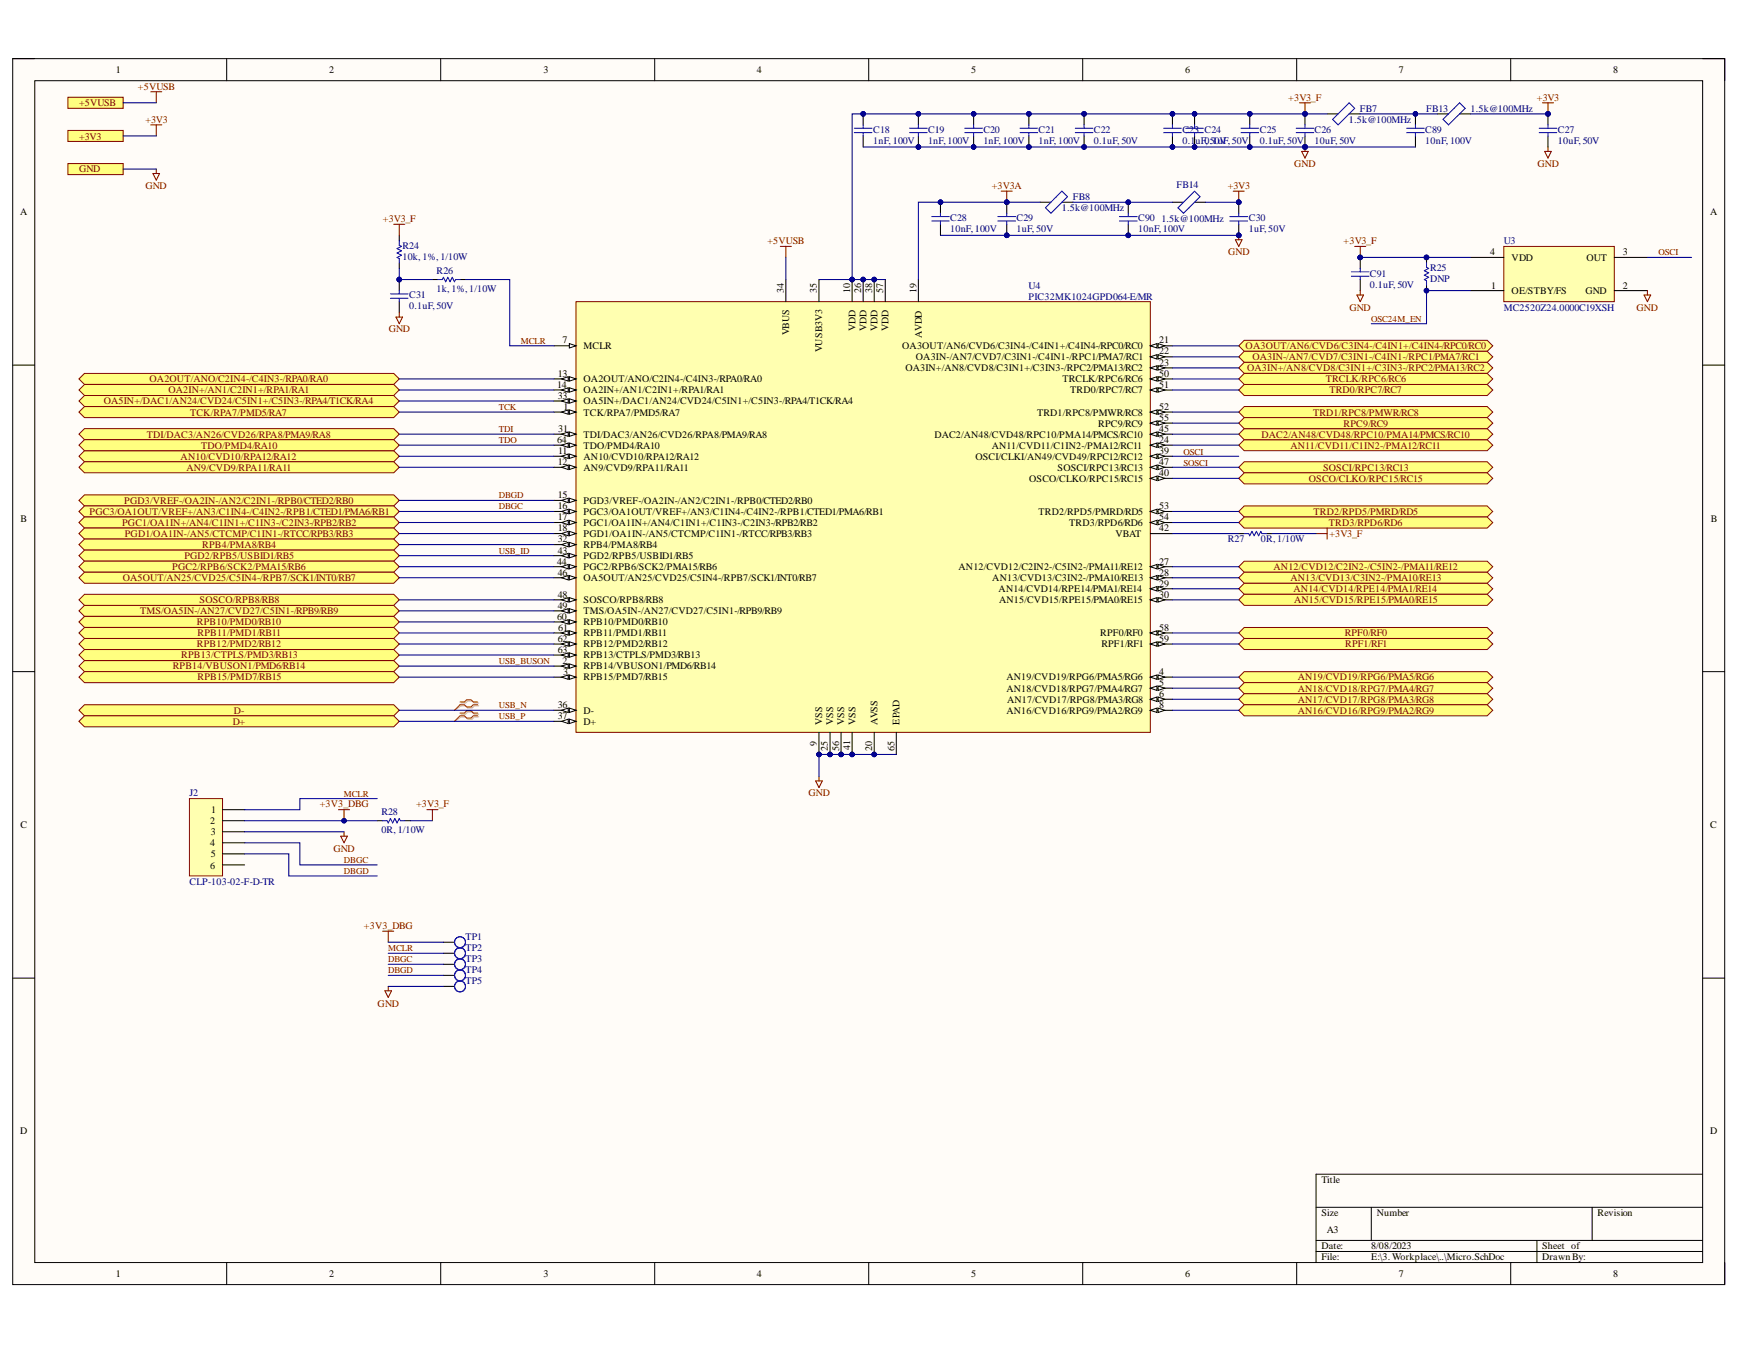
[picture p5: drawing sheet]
<svg xmlns="http://www.w3.org/2000/svg" width="279mm" height="216mm" viewBox="0 0 279 216" stroke-linecap="round" stroke-linejoin="round" font-family="sans-serif">
<defs><g id="words">
<g font-size="1.6">
<text x="18.6" y="11.8">1</text>
<text x="52.9" y="11.8">2</text>
<text x="87.3" y="11.8">3</text>
<text x="121.5" y="11.8">4</text>
<text x="156" y="11.8">5</text>
<text x="190.3" y="11.8">6</text>
<text x="224.6" y="11.8">7</text>
<text x="259.1" y="11.8">8</text>
<text x="3.2" y="34.6">A</text>
<text x="274.6" y="34.6">A</text>
<text x="239.3" y="41">4</text>
<text x="242.7" y="41.8">VDD</text>
<text x="254.7" y="41.8">OUT</text>
<text x="260.6" y="41">3</text>
<text x="125.8" y="47" transform="rotate(-90 125.8 47)">34</text>
<text x="131.2" y="47" transform="rotate(-90 131.2 47)">35</text>
<text x="136.5" y="47" transform="rotate(-90 136.5 47)">10</text>
<text x="138.3" y="47" transform="rotate(-90 138.3 47)">26</text>
<text x="140.1" y="47" transform="rotate(-90 140.1 47)">38</text>
<text x="141.8" y="47" transform="rotate(-90 141.8 47)">57</text>
<text x="147.2" y="47" transform="rotate(-90 147.2 47)">19</text>
<text x="239.4" y="46.3">1</text>
<text x="242.7" y="47.2">OE/STBY/FS</text>
<text x="254.6" y="47.2">GND</text>
<text x="260.6" y="46.3">2</text>
<text x="126.7" y="53.9" transform="rotate(-90 126.7 53.9)">VBUS</text>
<text x="137.4" y="53.1" transform="rotate(-90 137.4 53.1)">VDD</text>
<text x="139.1" y="53.1" transform="rotate(-90 139.1 53.1)">VDD</text>
<text x="140.9" y="53.1" transform="rotate(-90 140.9 53.1)">VDD</text>
<text x="142.7" y="53.1" transform="rotate(-90 142.7 53.1)">VDD</text>
<text x="90.3" y="55.1">7</text>
<text x="93.7" y="56.1">MCLR</text>
<text x="132" y="56.6" transform="rotate(-90 132 56.6)">VUSB3V3</text>
<text x="144.9" y="56.1">OA3OUT/AN6/CVD6/C3IN4-/C4IN1+/C4IN4-/RPC0/RC0</text>
<text x="145.4" y="59.6">OA3IN+/AN8/CVD8/C3IN1+/C3IN3-/RPC2/PMA13/RC2</text>
<text x="147.1" y="57.8">OA3IN-/AN7/CVD7/C3IN1-/C4IN1-/RPC1/PMA7/RC1</text>
<text x="148" y="54.2" transform="rotate(-90 148 54.2)">AVDD</text>
<text x="186.2" y="55.1">21</text>
<text x="186.2" y="56.9">22</text>
<text x="186.2" y="58.7">23</text>
<text x="89.5" y="62.2">14</text>
<text x="89.6" y="60.4">13</text>
<text x="89.6" y="64">33</text>
<text x="90.5" y="65.8">1</text>
<text x="93.7" y="61.4">OA2OUT/ANO/C2IN4-/C4IN3-/RPA0/RA0</text>
<text x="93.7" y="63.2">OA2IN+/AN1/C2IN1+/RPA1/RA1</text>
<text x="93.7" y="64.9">OA5IN+/DAC1/AN24/CVD24/C5IN1+/C5IN3-/RPA4/T1CK/RA4</text>
<text x="170.6" y="61.4">TRCLK/RPC6/RC6</text>
<text x="171.9" y="63.2">TRD0/RPC7/RC7</text>
<text x="186.2" y="60.4">50</text>
<text x="186.2" y="62.2">51</text>
<text x="186.2" y="65.8">52</text>
<text x="89.5" y="71.1">64</text>
<text x="89.7" y="69.3">31</text>
<text x="93.7" y="66.7">TCK/RPA7/PMD5/RA7</text>
<text x="93.7" y="70.3">TDI/DAC3/AN26/CVD26/RPA8/PMA9/RA8</text>
<text x="150" y="70.3">DAC2/AN48/CVD48/RPC10/PMA14/PMCS/RC10</text>
<text x="166.5" y="66.7">TRD1/RPC8/PMWR/RC8</text>
<text x="176.3" y="68.5">RPC9/RC9</text>
<text x="186.2" y="71.1">24</text>
<text x="186.2" y="69.3">45</text>
<text x="186.2" y="67.6">55</text>
<text x="89.6" y="74.7">12</text>
<text x="89.7" y="72.9">11</text>
<text x="93.7" y="73.8">AN10/CVD10/RPA12/RA12</text>
<text x="93.7" y="75.6">AN9/CVD9/RPA11/RA11</text>
<text x="93.7" y="72">TDO/PMD4/RA10</text>
<text x="156.6" y="73.8">OSCI/CLKI/AN49/CVD49/RPC12/RC12</text>
<text x="159.3" y="72">AN11/CVD11/C1IN2-/PMA12/RC11</text>
<text x="165.3" y="77.4">OSCO/CLKO/RPC15/RC15</text>
<text x="169.8" y="75.6">SOSCI/RPC13/RC13</text>
<text x="186.2" y="72.9">39</text>
<text x="186.2" y="76.4">40</text>
<text x="186.2" y="74.7">47</text>
<text x="3.3" y="83.8">B</text>
<text x="89.6" y="80">15</text>
<text x="89.6" y="81.8">16</text>
<text x="89.6" y="83.5">17</text>
<text x="93.7" y="80.9">PGD3/VREF-/OA2IN-/AN2/C2IN1-/RPB0/CTED2/RB0</text>
<text x="93.7" y="82.7">PGC3/OA1OUT/VREF+/AN3/C1IN4-/C4IN2-/RPB1/CTED1/PMA6/RB1</text>
<text x="166.8" y="82.7">TRD2/RPD5/PMRD/RD5</text>
<text x="186.2" y="81.8">53</text>
<text x="186.2" y="83.5">54</text>
<text x="274.7" y="83.8">B</text>
<text x="89.6" y="85.3">18</text>
<text x="89.6" y="87.1">32</text>
<text x="89.6" y="88.9">43</text>
<text x="93.7" y="84.4">PGC1/OA1IN+/AN4/C1IN1+/C1IN3-/C2IN3-/RPB2/RB2</text>
<text x="93.7" y="86.2">PGD1/OA1IN-/AN5/CTCMP/C1IN1-/RTCC/RPB3/RB3</text>
<text x="93.7" y="87.9">RPB4/PMA8/RB4</text>
<text x="93.7" y="89.7">PGD2/RPB5/USBID1/RB5</text>
<text x="171.7" y="84.4">TRD3/RPD6/RD6</text>
<text x="179.1" y="86.2">VBAT</text>
<text x="186.2" y="85.3">42</text>
<text x="89.5" y="90.6">44</text>
<text x="89.6" y="92.4">46</text>
<text x="89.6" y="96">48</text>
<text x="93.7" y="91.5">PGC2/RPB6/SCK2/PMA15/RB6</text>
<text x="93.7" y="93.3">OA5OUT/AN25/CVD25/C5IN4-/RPB7/SCK1/INT0/RB7</text>
<text x="153.9" y="91.5">AN12/CVD12/C2IN2-/C5IN2-/PMA11/RE12</text>
<text x="159.3" y="93.3">AN13/CVD13/C3IN2-/PMA10/RE13</text>
<text x="160.4" y="95">AN14/CVD14/RPE14/PMA1/RE14</text>
<text x="186.2" y="90.6">27</text>
<text x="186.2" y="92.4">28</text>
<text x="186.2" y="94.2">29</text>
<text x="186.2" y="96">30</text>
<text x="89.5" y="99.5">60</text>
<text x="89.6" y="97.7">49</text>
<text x="89.7" y="101.3">61</text>
<text x="93.7" y="96.8">SOSCO/RPB8/RB8</text>
<text x="93.7" y="98.6">TMS/OA5IN-/AN27/CVD27/C5IN1-/RPB9/RB9</text>
<text x="93.7" y="100.4">RPB10/PMD0/RB10</text>
<text x="160.4" y="96.8">AN15/CVD15/RPE15/PMA0/RE15</text>
<text x="186.2" y="101.3">58</text>
<text x="89.6" y="103.1">62</text>
<text x="89.6" y="104.8">63</text>
<text x="90.3" y="106.6">2</text>
<text x="93.7" y="107.5">RPB14/VBUSON1/PMD6/RB14</text>
<text x="93.7" y="102.1">RPB11/PMD1/RB11</text>
<text x="93.7" y="103.9">RPB12/PMD2/RB12</text>
<text x="93.7" y="105.7">RPB13/CTPLS/PMD3/RB13</text>
<text x="176.7" y="102.1">RPF0/RF0</text>
<text x="176.8" y="103.9">RPF1/RF1</text>
<text x="186.2" y="103.1">59</text>
<text x="89.6" y="113.6">36</text>
<text x="90.4" y="108.4">3</text>
<text x="93.7" y="109.2">RPB15/PMD7/RB15</text>
<text x="161.6" y="109.2">AN19/CVD19/RPG6/PMA5/RG6</text>
<text x="161.6" y="111">AN18/CVD18/RPG7/PMA4/RG7</text>
<text x="161.7" y="112.8">AN17/CVD17/RPG8/PMA3/RG8</text>
<text x="186.2" y="108.4">4</text>
<text x="186.2" y="110.2">5</text>
<text x="186.2" y="111.9">6</text>
<text x="186.2" y="113.6">8</text>
<text x="89.6" y="115.4">37</text>
<text x="93.7" y="114.6">D-</text>
<text x="93.7" y="116.3">D+</text>
<text x="131.2" y="119.7" transform="rotate(-90 131.2 119.7)">9</text>
<text x="132" y="116.3" transform="rotate(-90 132 116.3)">VSS</text>
<text x="133.8" y="116.3" transform="rotate(-90 133.8 116.3)">VSS</text>
<text x="135.6" y="116.3" transform="rotate(-90 135.6 116.3)">VSS</text>
<text x="137.4" y="116.3" transform="rotate(-90 137.4 116.3)">VSS</text>
<text x="140.9" y="116.3" transform="rotate(-90 140.9 116.3)">AVSS</text>
<text x="144.5" y="116.3" transform="rotate(-90 144.5 116.3)">EPAD</text>
<text x="161.6" y="114.6">AN16/CVD16/RPG9/PMA2/RG9</text>
<text x="133" y="120.5" transform="rotate(-90 133 120.5)">25</text>
<text x="134.7" y="120.5" transform="rotate(-90 134.7 120.5)">56</text>
<text x="136.5" y="120.4" transform="rotate(-90 136.5 120.4)">41</text>
<text x="140.1" y="120.6" transform="rotate(-90 140.1 120.6)">20</text>
<text x="143.6" y="120.5" transform="rotate(-90 143.6 120.5)">65</text>
<text x="33.9" y="130.5">1</text>
<text x="3.3" y="133">C</text>
<text x="33.7" y="132.3">2</text>
<text x="33.7" y="135.9">4</text>
<text x="33.8" y="134.1">3</text>
<text x="33.8" y="137.6">5</text>
<text x="274.6" y="133">C</text>
<text x="33.7" y="139.4">6</text>
<text x="3.2" y="182.1">D</text>
<text x="274.6" y="182.1">D</text>
<text x="212.2" y="189.9">Title</text>
<text x="212.2" y="195.2">Size</text>
<text x="213" y="197.9">A3</text>
<text x="221.1" y="195.2">Number</text>
<text x="256.5" y="195.2">Revision</text>
<text x="212.2" y="200.5">Date:</text>
<text x="212.2" y="202.3">File:</text>
<text x="220.2" y="200.5">8/08/2023</text>
<text x="220.2" y="202.3">E:\3. Workplace\..\Micro.SchDoc</text>
<text x="247.6" y="200.5">Sheet of</text>
<text x="247.6" y="202.3">Drawn By:</text>
<text x="18.6" y="204.9">1</text>
<text x="52.9" y="204.9">2</text>
<text x="87.3" y="204.9">3</text>
<text x="121.5" y="204.9">4</text>
<text x="156" y="204.9">5</text>
<text x="190.3" y="204.9">6</text>
<text x="224.6" y="204.9">7</text>
<text x="259.1" y="204.9">8</text>
</g>
<g font-size="1.6" fill="#800000">
<text x="12.7" y="17.1">+5VUSB</text>
<text x="22.2" y="14.4">+5VUSB</text>
<text x="206.9" y="16.1">+3V3_F</text>
<text x="246.8" y="16.1">+3V3</text>
<text x="12.7" y="22.4">+3V3</text>
<text x="23.3" y="19.7">+3V3</text>
<text x="12.7" y="27.6">GND</text>
<text x="207.8" y="26.8">GND</text>
<text x="246.9" y="26.8">GND</text>
<text x="23.3" y="30.4">GND</text>
<text x="61.5" y="35.7">+3V3_F</text>
<text x="159.3" y="30.4">+3V3A</text>
<text x="197.1" y="30.4">+3V3</text>
<text x="123.2" y="39.2">+5VUSB</text>
<text x="197.2" y="41">GND</text>
<text x="215.8" y="39.2">+3V3_F</text>
<text x="62.4" y="53.3">GND</text>
<text x="216.7" y="49.9">GND</text>
<text x="262.8" y="49.9">GND</text>
<text x="200" y="56.1">OA3OUT/AN6/CVD6/C3IN4-/C4IN1+/C4IN4-/RPC0/RC0</text>
<text x="200.3" y="59.6">OA3IN+/AN8/CVD8/C3IN1+/C3IN3-/RPC2/PMA13/RC2</text>
<text x="201.1" y="57.8">OA3IN-/AN7/CVD7/C3IN1-/C4IN1-/RPC1/PMA7/RC1</text>
<text x="16.7" y="64.9">OA5IN+/DAC1/AN24/CVD24/C5IN1+/C5IN3-/RPA4/T1CK/RA4</text>
<text x="24" y="61.4">OA2OUT/ANO/C2IN4-/C4IN3-/RPA0/RA0</text>
<text x="27.1" y="63.2">OA2IN+/AN1/C2IN1+/RPA1/RA1</text>
<text x="212.9" y="61.4">TRCLK/RPC6/RC6</text>
<text x="213.5" y="63.2">TRD0/RPC7/RC7</text>
<text x="23.6" y="70.3">TDI/DAC3/AN26/CVD26/RPA8/PMA9/RA8</text>
<text x="30.5" y="66.7">TCK/RPA7/PMD5/RA7</text>
<text x="202.6" y="70.3">DAC2/AN48/CVD48/RPC10/PMA14/PMCS/RC10</text>
<text x="210.8" y="66.7">TRD1/RPC8/PMWR/RC8</text>
<text x="215.8" y="68.5">RPC9/RC9</text>
<text x="29" y="73.8">AN10/CVD10/RPA12/RA12</text>
<text x="29.9" y="75.6">AN9/CVD9/RPA11/RA11</text>
<text x="32.3" y="72">TDO/PMD4/RA10</text>
<text x="207.2" y="72">AN11/CVD11/C1IN2-/PMA12/RC11</text>
<text x="210.2" y="77.4">OSCO/CLKO/RPC15/RC15</text>
<text x="212.5" y="75.6">SOSCI/RPC13/RC13</text>
<text x="14.4" y="82.7">PGC3/OA1OUT/VREF+/AN3/C1IN4-/C4IN2-/RPB1/CTED1/PMA6/RB1</text>
<text x="20" y="80.9">PGD3/VREF-/OA2IN-/AN2/C2IN1-/RPB0/CTED2/RB0</text>
<text x="210.9" y="82.7">TRD2/RPD5/PMRD/RD5</text>
<text x="19.6" y="84.4">PGC1/OA1IN+/AN4/C1IN1+/C1IN3-/C2IN3-/RPB2/RB2</text>
<text x="20" y="86.2">PGD1/OA1IN-/AN5/CTCMP/C1IN1-/RTCC/RPB3/RB3</text>
<text x="29.6" y="89.7">PGD2/RPB5/USBID1/RB5</text>
<text x="32.5" y="87.9">RPB4/PMA8/RB4</text>
<text x="213.4" y="84.4">TRD3/RPD6/RD6</text>
<text x="213.5" y="86.2">+3V3_F</text>
<text x="19.7" y="93.3">OA5OUT/AN25/CVD25/C5IN4-/RPB7/SCK1/INT0/RB7</text>
<text x="27.7" y="91.5">PGC2/RPB6/SCK2/PMA15/RB6</text>
<text x="204.5" y="91.5">AN12/CVD12/C2IN2-/C5IN2-/PMA11/RE12</text>
<text x="207.2" y="93.3">AN13/CVD13/C3IN2-/PMA10/RE13</text>
<text x="207.7" y="95">AN14/CVD14/RPE14/PMA1/RE14</text>
<text x="22.5" y="98.6">TMS/OA5IN-/AN27/CVD27/C5IN1-/RPB9/RB9</text>
<text x="31.6" y="100.4">RPB10/PMD0/RB10</text>
<text x="32.1" y="96.8">SOSCO/RPB8/RB8</text>
<text x="207.8" y="96.8">AN15/CVD15/RPE15/PMA0/RE15</text>
<text x="27.7" y="107.5">RPB14/VBUSON1/PMD6/RB14</text>
<text x="29.1" y="105.7">RPB13/CTPLS/PMD3/RB13</text>
<text x="31.6" y="103.9">RPB12/PMD2/RB12</text>
<text x="31.7" y="102.1">RPB11/PMD1/RB11</text>
<text x="215.9" y="102.1">RPF0/RF0</text>
<text x="216" y="103.9">RPF1/RF1</text>
<text x="31.7" y="109.2">RPB15/PMD7/RB15</text>
<text x="208.4" y="109.2">AN19/CVD19/RPG6/PMA5/RG6</text>
<text x="208.4" y="111">AN18/CVD18/RPG7/PMA4/RG7</text>
<text x="208.4" y="112.8">AN17/CVD17/RPG8/PMA3/RG8</text>
<text x="37.4" y="116.3">D+</text>
<text x="37.6" y="114.6">D-</text>
<text x="208.4" y="114.6">AN16/CVD16/RPG9/PMA2/RG9</text>
<text x="51.3" y="129.6">+3V3_DBG</text>
<text x="66.8" y="129.6">+3V3_F</text>
<text x="129.8" y="127.8">GND</text>
<text x="53.5" y="136.7">GND</text>
<text x="58.4" y="149.1">+3V3_DBG</text>
<text x="60.6" y="161.6">GND</text>
</g>
<g font-size="1.6" fill="#000080">
<text x="218.4" y="17.9">FB7</text>
<text x="229" y="17.9">FB13</text>
<text x="236.1" y="17.9">1.5k@100MHz</text>
<text x="140.2" y="21.3">C18</text>
<text x="140.2" y="23.1">1nF, 100V</text>
<text x="149" y="21.3">C19</text>
<text x="149" y="23.1">1nF, 100V</text>
<text x="157.9" y="21.3">C20</text>
<text x="157.9" y="23.1">1nF, 100V</text>
<text x="166.8" y="21.3">C21</text>
<text x="166.8" y="23.1">1nF, 100V</text>
<text x="175.7" y="21.3">C22</text>
<text x="175.7" y="23.1">0.1uF, 50V</text>
<text x="189.9" y="21.3">C23 C24</text>
<text x="189.9" y="23.1">0.1uF0,.510uVF, 50V</text>
<text x="202.3" y="21.3">C25</text>
<text x="202.3" y="23.1">0.1uF, 50V</text>
<text x="211.1" y="21.3">C26</text>
<text x="211.1" y="23.1">10uF, 50V</text>
<text x="216.6" y="19.7">1.5k@100MHz</text>
<text x="228.9" y="21.3">C89</text>
<text x="228.9" y="23.1">10nF, 100V</text>
<text x="250.2" y="21.3">C27</text>
<text x="250.2" y="23.1">10uF, 50V</text>
<text x="152.6" y="35.5">C28</text>
<text x="163.2" y="35.5">C29</text>
<text x="170.5" y="33.9">1.5k@100MHz</text>
<text x="172.3" y="32.1">FB8</text>
<text x="182.8" y="35.5">C90</text>
<text x="186.5" y="35.7">1.5k@100MHz</text>
<text x="188.9" y="30.2">FB14</text>
<text x="200.5" y="35.5">C30</text>
<text x="64.6" y="39.9">R24</text>
<text x="64.6" y="41.7">10k, 1%,1/10W</text>
<text x="152.6" y="37.3">10nF, 100V</text>
<text x="163.2" y="37.3">1uF, 50V</text>
<text x="182.8" y="37.3">10nF, 100V</text>
<text x="200.5" y="37.3">1uF, 50V</text>
<text x="241.5" y="39.2">U3</text>
<text x="65.7" y="47.9">C31</text>
<text x="70.1" y="44">R26</text>
<text x="70.1" y="46.8">1k, 1%,1/10W</text>
<text x="165.2" y="46.3">U4</text>
<text x="220" y="44.4">C91</text>
<text x="220" y="46.2">0.1uF, 50V</text>
<text x="229.6" y="43.5">R25</text>
<text x="229.6" y="45.2">DNP</text>
<text x="65.7" y="49.6">0.1uF, 50V</text>
<text x="165.2" y="48.1">PIC32MK1024GPD064-E/MR</text>
<text x="241.5" y="49.9">MC2520Z24.0000C19XSH</text>
<text x="197.1" y="87.1">R27</text>
<text x="202.5" y="87.1">0R, 1/10W</text>
<text x="30.4" y="127.8">J2</text>
<text x="61.2" y="130.9">R28</text>
<text x="61.2" y="133.7">0R, 1/10W</text>
<text x="30.4" y="142">CLP-103-02-F-D-TR</text>
<text x="74.8" y="150.9">TP1</text>
<text x="74.8" y="152.7">TP2</text>
<text x="74.8" y="154.5">TP3</text>
<text x="74.8" y="156.2">TP4</text>
<text x="74.8" y="158">TP5</text>
</g>
<g font-size="1.4" fill="#800000">
<text x="266.3" y="41">OSCI</text>
<text x="220.2" y="51.7">OSC24M_EN</text>
<text x="83.6" y="55.2">MCLR</text>
<text x="80.1" y="65.9">TCK</text>
<text x="80.1" y="69.4">TDI</text>
<text x="80.1" y="71.2">TDO</text>
<text x="190" y="73">OSCI</text>
<text x="190" y="74.7">SOSCI</text>
<text x="80.1" y="80">DBGD</text>
<text x="80.1" y="81.8">DBGC</text>
<text x="80.1" y="88.9">USB_ID</text>
<text x="80.1" y="106.6">USB_BUSON</text>
<text x="80.1" y="113.7">USB_N</text>
<text x="80.1" y="115.5">USB_P</text>
<text x="55.2" y="127.9">MCLR</text>
<text x="55.2" y="140.3">DBGD</text>
<text x="55.2" y="138.5">DBGC</text>
<text x="62.3" y="154.5">DBGC</text>
<text x="62.3" y="152.7">MCLR</text>
<text x="62.3" y="156.2">DBGD</text>
</g>
</g></defs>
<path d="M2 9.4h274.9v196.8h-274.9z" fill-rule="evenodd" fill="#fffcf8"/>
<path d="M2 9.4h274.9v196.8h-274.9z" fill="none" stroke="#000" stroke-width=".16"/>
<path d="M5.6 13h267.8v189.7h-267.8z" fill-rule="evenodd" fill="#fffcf8"/>
<g fill="none" stroke="#000" stroke-width=".16">
<path d="M2 9.4h3.6M5.6 13h267.8v189.7h-267.8zM36.4 9.4v3.6M70.8 9.4v3.6M105.1 9.4v3.6M139.5 9.4v3.6M173.9 9.4v3.6M208.2 9.4v3.6M242.6 9.4v3.6M273.4 9.4h3.5v3.6M2 58.6h3.6M273.4 58.6h3.5"/>
<path d="M2 107.8h3.6M273.4 107.8h3.5M2 157h3.6M273.4 157h3.5M211.3 193.8h62.1M211.3 199.1h62.1M220.2 193.8v5.3M246.8 199.1v3.6M255.7 193.8v5.3M273.4 188.5h-62.1v14.2M36.4 202.7v3.5M70.8 202.7v3.5"/>
<path d="M105.1 202.7v3.5M139.5 202.7v3.5M173.9 202.7v3.5M208.2 202.7v3.5M211.3 200.9h62.1M242.6 202.7v3.5M276.9 202.7v3.5"/>
</g>
<path d="M131 125.4h1l-.5 1zM131.5 124.7v.7" fill="none" stroke="#800000" stroke-width=".17"/>
<path d="M10.9 20.9h8.9v1.8h-8.9z" fill-rule="evenodd" fill="#ffff80"/>
<path d="M10.9 20.9h8.9v1.8h-8.9z" fill="none" stroke="#800000" stroke-width=".16"/>
<path d="M10.9 26.3h8.9v1.7h-8.9z" fill-rule="evenodd" fill="#ffff80"/>
<path d="M10.9 26.3h8.9v1.7h-8.9z" fill="none" stroke="#800000" stroke-width=".16"/>
<path d="M24.2 20h1.8M24.6 27.9h1l-.5 1zM25.1 20v1.8M25.1 27.1v.8" fill="none" stroke="#800000" stroke-width=".17"/>
<path d="M10.9 15.6h8.9v1.8h-8.9z" fill-rule="evenodd" fill="#ffff80"/>
<path d="M10.9 15.6h8.9v1.8h-8.9z" fill="none" stroke="#800000" stroke-width=".16"/>
<path d="M24.2 14.7h1.8M25.1 14.7v1.8M247.7 16.5h1.8M248.6 16.5v1.8" fill="none" stroke="#800000" stroke-width=".17"/>
<circle cx="248.6" cy="18.3" r=".35" fill="#000080"/>
<circle cx="248.6" cy="18.3" r=".35" fill="none" stroke="#000080" stroke-width=".16"/>
<circle cx="174.1" cy="23.6" r=".35" fill="#000080"/>
<circle cx="174.1" cy="23.6" r=".35" fill="none" stroke="#000080" stroke-width=".16"/>
<circle cx="174.1" cy="18.3" r=".35" fill="#000080"/>
<circle cx="174.1" cy="18.3" r=".35" fill="none" stroke="#000080" stroke-width=".16"/>
<path d="M174.1 21.8v1.8" fill="none" stroke="#000" stroke-width=".17"/>
<circle cx="174.1" cy="23.6" r=".35" fill="#000080"/>
<circle cx="174.1" cy="23.6" r=".35" fill="none" stroke="#000080" stroke-width=".16"/>
<path d="M174.1 18.3v1.7" fill="none" stroke="#000" stroke-width=".17"/>
<circle cx="174.1" cy="18.3" r=".35" fill="#000080"/>
<circle cx="174.1" cy="18.3" r=".35" fill="none" stroke="#000080" stroke-width=".16"/>
<path d="M172.7 20.6h2.8M172.7 21.3h2.8M174.1 20v.6M174.1 21.3v.5" fill="none" stroke="#00f" stroke-width=".17"/>
<circle cx="188.3" cy="23.6" r=".36" fill="#000080"/>
<circle cx="188.3" cy="23.6" r=".36" fill="none" stroke="#000080" stroke-width=".16"/>
<circle cx="188.3" cy="18.3" r=".36" fill="#000080"/>
<circle cx="188.3" cy="18.3" r=".36" fill="none" stroke="#000080" stroke-width=".16"/>
<path d="M188.3 21.8v1.8" fill="none" stroke="#000" stroke-width=".17"/>
<circle cx="188.3" cy="23.6" r=".36" fill="#000080"/>
<circle cx="188.3" cy="23.6" r=".36" fill="none" stroke="#000080" stroke-width=".16"/>
<path d="M188.3 18.3v1.7" fill="none" stroke="#000" stroke-width=".17"/>
<circle cx="188.3" cy="18.3" r=".36" fill="#000080"/>
<circle cx="188.3" cy="18.3" r=".36" fill="none" stroke="#000080" stroke-width=".16"/>
<path d="M186.8 20.6h2.9M186.8 21.3h2.9M188.3 20v.6M188.3 21.3v.5" fill="none" stroke="#00f" stroke-width=".17"/>
<circle cx="191.8" cy="23.6" r=".35" fill="#000080"/>
<circle cx="191.8" cy="23.6" r=".35" fill="none" stroke="#000080" stroke-width=".16"/>
<circle cx="191.8" cy="18.3" r=".35" fill="#000080"/>
<circle cx="191.8" cy="18.3" r=".35" fill="none" stroke="#000080" stroke-width=".16"/>
<path d="M191.8 21.8v1.8" fill="none" stroke="#000" stroke-width=".17"/>
<circle cx="191.8" cy="23.6" r=".35" fill="#000080"/>
<circle cx="191.8" cy="23.6" r=".35" fill="none" stroke="#000080" stroke-width=".16"/>
<path d="M191.8 18.3v1.7" fill="none" stroke="#000" stroke-width=".17"/>
<circle cx="191.8" cy="18.3" r=".35" fill="#000080"/>
<circle cx="191.8" cy="18.3" r=".35" fill="none" stroke="#000080" stroke-width=".16"/>
<path d="M190.4 20.6h2.8M190.4 21.3h2.8M191.8 20v.6M191.8 21.3v.5" fill="none" stroke="#00f" stroke-width=".17"/>
<circle cx="200.7" cy="23.6" r=".35" fill="#000080"/>
<circle cx="200.7" cy="23.6" r=".35" fill="none" stroke="#000080" stroke-width=".16"/>
<circle cx="200.7" cy="18.3" r=".35" fill="#000080"/>
<circle cx="200.7" cy="18.3" r=".35" fill="none" stroke="#000080" stroke-width=".16"/>
<path d="M200.7 21.8v1.8" fill="none" stroke="#000" stroke-width=".17"/>
<circle cx="200.7" cy="23.6" r=".35" fill="#000080"/>
<circle cx="200.7" cy="23.6" r=".35" fill="none" stroke="#000080" stroke-width=".16"/>
<path d="M200.7 18.3v1.7" fill="none" stroke="#000" stroke-width=".17"/>
<circle cx="200.7" cy="18.3" r=".35" fill="#000080"/>
<circle cx="200.7" cy="18.3" r=".35" fill="none" stroke="#000080" stroke-width=".16"/>
<path d="M199.3 20.6h2.8M199.3 21.3h2.8M200.7 20v.6M200.7 21.3v.5" fill="none" stroke="#00f" stroke-width=".17"/>
<path d="M160.8 30.7h1.7M161.7 30.7v1.8M248 24.3h1.1l-.5 1.1zM248.6 23.6v.7" fill="none" stroke="#800000" stroke-width=".17"/>
<circle cx="161.7" cy="32.5" r=".35" fill="#000080"/>
<circle cx="161.7" cy="32.5" r=".35" fill="none" stroke="#000080" stroke-width=".16"/>
<path d="M125.3 39.6h1.8M126.2 39.6v1.7" fill="none" stroke="#800000" stroke-width=".17"/>
<circle cx="161.7" cy="37.8" r=".36" fill="#000080"/>
<circle cx="161.7" cy="37.8" r=".36" fill="none" stroke="#000080" stroke-width=".16"/>
<circle cx="161.7" cy="32.5" r=".35" fill="#000080"/>
<circle cx="161.7" cy="32.5" r=".35" fill="none" stroke="#000080" stroke-width=".16"/>
<path d="M161.7 36v1.8" fill="none" stroke="#000" stroke-width=".17"/>
<circle cx="161.7" cy="37.8" r=".36" fill="#000080"/>
<circle cx="161.7" cy="37.8" r=".36" fill="none" stroke="#000080" stroke-width=".16"/>
<path d="M161.7 32.5v1.7" fill="none" stroke="#000" stroke-width=".17"/>
<circle cx="161.7" cy="32.5" r=".35" fill="#000080"/>
<circle cx="161.7" cy="32.5" r=".35" fill="none" stroke="#000080" stroke-width=".16"/>
<path d="M160.2 34.8h2.9M160.2 35.5h2.9M161.7 34.2v.6M161.7 35.5v.5" fill="none" stroke="#00f" stroke-width=".17"/>
<circle cx="209.6" cy="23.6" r=".35" fill="#000080"/>
<circle cx="209.6" cy="23.6" r=".35" fill="none" stroke="#000080" stroke-width=".16"/>
<circle cx="209.6" cy="18.3" r=".35" fill="#000080"/>
<circle cx="209.6" cy="18.3" r=".35" fill="none" stroke="#000080" stroke-width=".16"/>
<path d="M209.5 21.8v1.8" fill="none" stroke="#000" stroke-width=".17"/>
<circle cx="209.6" cy="23.6" r=".35" fill="#000080"/>
<circle cx="209.6" cy="23.6" r=".35" fill="none" stroke="#000080" stroke-width=".16"/>
<path d="M209.5 18.3v1.7" fill="none" stroke="#000" stroke-width=".17"/>
<circle cx="209.6" cy="18.3" r=".35" fill="#000080"/>
<circle cx="209.6" cy="18.3" r=".35" fill="none" stroke="#000080" stroke-width=".16"/>
<path d="M208.1 20.6h2.9M208.1 21.3h2.9M209.5 20v.6M209.5 21.3v.5" fill="none" stroke="#00f" stroke-width=".17"/>
<path d="M208.7 16.5h1.7M209.5 16.5v1.8" fill="none" stroke="#800000" stroke-width=".17"/>
<circle cx="209.6" cy="18.3" r=".35" fill="#000080"/>
<circle cx="209.6" cy="18.3" r=".35" fill="none" stroke="#000080" stroke-width=".16"/>
<path d="M198 30.7h1.8M198.9 30.7v1.8" fill="none" stroke="#800000" stroke-width=".17"/>
<circle cx="198.9" cy="32.5" r=".35" fill="#000080"/>
<circle cx="198.9" cy="32.5" r=".35" fill="none" stroke="#000080" stroke-width=".16"/>
<circle cx="248.6" cy="18.3" r=".35" fill="#000080"/>
<circle cx="248.6" cy="18.3" r=".35" fill="none" stroke="#000080" stroke-width=".16"/>
<path d="M248.6 18.3v1.7M248.6 21.8v1.8" fill="none" stroke="#000" stroke-width=".17"/>
<circle cx="248.6" cy="18.3" r=".35" fill="#000080"/>
<circle cx="248.6" cy="18.3" r=".35" fill="none" stroke="#000080" stroke-width=".16"/>
<path d="M214 19.2l2.6-2.7 .9 .9-2.6 2.6zM247.2 20.6h2.8M247.2 21.3h2.8M248.6 20v.6M248.6 21.3v.5" fill="none" stroke="#00f" stroke-width=".17"/>
<path d="M213.1 18.3h1.8M216.6 18.3h1.8" fill="none" stroke="#000" stroke-width=".17"/>
<circle cx="151" cy="32.5" r=".36" fill="#000080"/>
<circle cx="151" cy="32.5" r=".36" fill="none" stroke="#000080" stroke-width=".16"/>
<path d="M151 32.5v1.7M151 36v1.8" fill="none" stroke="#000" stroke-width=".17"/>
<circle cx="151" cy="32.5" r=".36" fill="#000080"/>
<circle cx="151" cy="32.5" r=".36" fill="none" stroke="#000080" stroke-width=".16"/>
<path d="M149.6 34.8h2.8M149.6 35.5h2.8M151 34.2v.6M151 35.5v.5M170.5 30.7l.9 .9-2.6 2.6-.9-.9z" fill="none" stroke="#00f" stroke-width=".17"/>
<path d="M167 32.5h1.8M170.5 32.5h1.8" fill="none" stroke="#000" stroke-width=".17"/>
<circle cx="198.9" cy="37.8" r=".36" fill="#000080"/>
<circle cx="198.9" cy="37.8" r=".36" fill="none" stroke="#000080" stroke-width=".16"/>
<circle cx="198.9" cy="32.5" r=".35" fill="#000080"/>
<circle cx="198.9" cy="32.5" r=".35" fill="none" stroke="#000080" stroke-width=".16"/>
<path d="M198.9 36v1.8" fill="none" stroke="#000" stroke-width=".17"/>
<circle cx="198.9" cy="37.8" r=".36" fill="#000080"/>
<circle cx="198.9" cy="37.8" r=".36" fill="none" stroke="#000080" stroke-width=".16"/>
<path d="M198.9 32.5v1.7" fill="none" stroke="#000" stroke-width=".17"/>
<circle cx="198.9" cy="32.5" r=".35" fill="#000080"/>
<circle cx="198.9" cy="32.5" r=".35" fill="none" stroke="#000080" stroke-width=".16"/>
<path d="M197.5 34.8h2.8M197.5 35.5h2.8M198.9 34.2v.6M198.9 35.5v.5" fill="none" stroke="#00f" stroke-width=".17"/>
<path d="M198.4 38.5h1l-.5 1.1zM198.9 37.8v.7" fill="none" stroke="#800000" stroke-width=".17"/>
<circle cx="198.9" cy="37.8" r=".36" fill="#000080"/>
<circle cx="198.9" cy="37.8" r=".36" fill="none" stroke="#000080" stroke-width=".16"/>
<path d="M74 112.9h.8l.3-.4h.7l.4 .4h.7M74 113.3h.8l.3 .4h.7l.4-.4h.7M74 114.6h.8l.3-.3h.7l.4 .3h.7M74 115.1h.8l.3 .3h.7l.4-.3h.7" fill="none" stroke="#d0a19e" stroke-width=".17"/>
<path d="M74 113.3l-1 .7M74 115.1l-1 .7" fill="none" stroke="#d0a19e" stroke-width=".16"/>
<path d="M73.9 112.7h.7l.3-.4h.7l.4 .4h.7M73.9 113.1h.7l.3 .4h.7l.4-.4h.7M73.9 114.5h.7l.3-.4h.7l.4 .4h.7M73.9 114.9h.7l.3 .4h.7l.4-.4h.7" fill="none" stroke="#f00" stroke-width=".17"/>
<path d="M73.9 113.1l-.9 .9M73.9 114.9l-.9 .9" fill="none" stroke="#f00" stroke-width=".16"/>
<circle cx="131.5" cy="121.1" r=".35" fill="#000080"/>
<circle cx="131.5" cy="121.1" r=".35" fill="none" stroke="#000080" stroke-width=".16"/>
<circle cx="136.8" cy="44.9" r=".36" fill="#000080"/>
<circle cx="136.8" cy="44.9" r=".36" fill="none" stroke="#000080" stroke-width=".16"/>
<circle cx="140.4" cy="121.1" r=".35" fill="#000080"/>
<circle cx="140.4" cy="121.1" r=".35" fill="none" stroke="#000080" stroke-width=".16"/>
<circle cx="133.3" cy="121.1" r=".35" fill="#000080"/>
<circle cx="133.3" cy="121.1" r=".35" fill="none" stroke="#000080" stroke-width=".16"/>
<circle cx="138.6" cy="44.9" r=".36" fill="#000080"/>
<circle cx="138.6" cy="44.9" r=".36" fill="none" stroke="#000080" stroke-width=".16"/>
<circle cx="140.4" cy="44.9" r=".36" fill="#000080"/>
<circle cx="140.4" cy="44.9" r=".36" fill="none" stroke="#000080" stroke-width=".16"/>
<circle cx="136.8" cy="121.1" r=".35" fill="#000080"/>
<circle cx="136.8" cy="121.1" r=".35" fill="none" stroke="#000080" stroke-width=".16"/>
<circle cx="135.1" cy="121.1" r=".35" fill="#000080"/>
<circle cx="135.1" cy="121.1" r=".35" fill="none" stroke="#000080" stroke-width=".16"/>
<path d="M92.5 48.4h92.2v69.2h-92.2z" fill-rule="evenodd" fill="#ffffb0"/>
<path d="M92.5 48.4h92.2v69.2h-92.2z" fill="none" stroke="#800000" stroke-width=".16"/>
<path d="M88.9 66.1h3.6" fill="none" stroke="#000" stroke-width=".17"/>
<path d="M91.4 65.8l1.1 .3-1.1 .4z" fill="#f8fcff"/>
<path d="M91.4 65.8l1.1 .3-1.1 .4z" fill="none" stroke="#000" stroke-width=".16"/>
<path d="M90.2 66.1l1-.3v.7z" fill="#f8fcff"/>
<path d="M90.2 66.1l1-.3v.7z" fill="none" stroke="#000" stroke-width=".16"/>
<path d="M88.9 106.9h3.6" fill="none" stroke="#000" stroke-width=".17"/>
<path d="M91.4 106.6l1.1 .3-1.1 .4z" fill="#f8fcff"/>
<path d="M91.4 106.6l1.1 .3-1.1 .4z" fill="none" stroke="#000" stroke-width=".16"/>
<path d="M90.2 106.9l1-.3v.7z" fill="#f8fcff"/>
<path d="M90.2 106.9l1-.3v.7z" fill="none" stroke="#000" stroke-width=".16"/>
<path d="M88.9 108.7h3.6" fill="none" stroke="#000" stroke-width=".17"/>
<path d="M91.4 108.3l1.1 .4-1.1 .4z" fill="#f8fcff"/>
<path d="M91.4 108.3l1.1 .4-1.1 .4z" fill="none" stroke="#000" stroke-width=".16"/>
<path d="M90.2 108.7l1-.4v.8z" fill="#f8fcff"/>
<path d="M90.2 108.7l1-.4v.8z" fill="none" stroke="#000" stroke-width=".16"/>
<path d="M184.7 108.7h3.6" fill="none" stroke="#000" stroke-width=".17"/>
<path d="M184.7 108.7l1.1-.4v.8z" fill="#f8fcff"/>
<path d="M184.7 108.7l1.1-.4v.8z" fill="none" stroke="#000" stroke-width=".16"/>
<path d="M186 108.3l1 .4-1 .4z" fill="#f8fcff"/>
<path d="M186 108.3l1 .4-1 .4z" fill="none" stroke="#000" stroke-width=".16"/>
<path d="M184.7 110.5h3.6" fill="none" stroke="#000" stroke-width=".17"/>
<path d="M184.7 110.5l1.1-.4v.7z" fill="#f8fcff"/>
<path d="M184.7 110.5l1.1-.4v.7z" fill="none" stroke="#000" stroke-width=".16"/>
<path d="M186 110.1l1 .4-1 .3z" fill="#f8fcff"/>
<path d="M186 110.1l1 .4-1 .3z" fill="none" stroke="#000" stroke-width=".16"/>
<path d="M184.7 112.2h3.6" fill="none" stroke="#000" stroke-width=".17"/>
<path d="M184.7 112.2l1.1-.3v.7z" fill="#f8fcff"/>
<path d="M184.7 112.2l1.1-.3v.7z" fill="none" stroke="#000" stroke-width=".16"/>
<path d="M186 111.9l1 .3-1 .4z" fill="#f8fcff"/>
<path d="M186 111.9l1 .3-1 .4z" fill="none" stroke="#000" stroke-width=".16"/>
<path d="M88.9 55.5h3.6" fill="none" stroke="#000" stroke-width=".17"/>
<path d="M91.4 55.2l1.1 .3-1.1 .4z" fill="#f8fcff"/>
<path d="M91.4 55.2l1.1 .3-1.1 .4z" fill="none" stroke="#000" stroke-width=".16"/>
<path d="M184.7 114h3.6" fill="none" stroke="#000" stroke-width=".17"/>
<path d="M184.7 114l1.1-.3v.7z" fill="#f8fcff"/>
<path d="M184.7 114l1.1-.3v.7z" fill="none" stroke="#000" stroke-width=".16"/>
<path d="M186 113.7l1 .3-1 .4z" fill="#f8fcff"/>
<path d="M186 113.7l1 .3-1 .4z" fill="none" stroke="#000" stroke-width=".16"/>
<path d="M131.5 117.6v3.5" fill="none" stroke="#000" stroke-width=".17"/>
<circle cx="131.5" cy="121.1" r=".35" fill="#000080"/>
<circle cx="131.5" cy="121.1" r=".35" fill="none" stroke="#000080" stroke-width=".16"/>
<path d="M136.8 44.9v3.5" fill="none" stroke="#000" stroke-width=".17"/>
<circle cx="136.8" cy="44.9" r=".36" fill="#000080"/>
<circle cx="136.8" cy="44.9" r=".36" fill="none" stroke="#000080" stroke-width=".16"/>
<path d="M88.9 73.2h3.6" fill="none" stroke="#000" stroke-width=".17"/>
<path d="M91.4 72.9l1.1 .3-1.1 .4z" fill="#f8fcff"/>
<path d="M91.4 72.9l1.1 .3-1.1 .4z" fill="none" stroke="#000" stroke-width=".16"/>
<path d="M90.2 73.2l1-.3v.7z" fill="#f8fcff"/>
<path d="M90.2 73.2l1-.3v.7z" fill="none" stroke="#000" stroke-width=".16"/>
<path d="M88.9 75h3.6" fill="none" stroke="#000" stroke-width=".17"/>
<path d="M91.4 74.7l1.1 .3-1.1 .4z" fill="#f8fcff"/>
<path d="M91.4 74.7l1.1 .3-1.1 .4z" fill="none" stroke="#000" stroke-width=".16"/>
<path d="M90.2 75l1-.3v.7z" fill="#f8fcff"/>
<path d="M90.2 75l1-.3v.7z" fill="none" stroke="#000" stroke-width=".16"/>
<path d="M88.9 60.8h3.6" fill="none" stroke="#000" stroke-width=".17"/>
<path d="M91.4 60.5l1.1 .3-1.1 .4z" fill="#f8fcff"/>
<path d="M91.4 60.5l1.1 .3-1.1 .4z" fill="none" stroke="#000" stroke-width=".16"/>
<path d="M90.2 60.8l1-.3v.7z" fill="#f8fcff"/>
<path d="M90.2 60.8l1-.3v.7z" fill="none" stroke="#000" stroke-width=".16"/>
<path d="M88.9 62.6h3.6" fill="none" stroke="#000" stroke-width=".17"/>
<path d="M91.4 62.2l1.1 .4-1.1 .4z" fill="#f8fcff"/>
<path d="M91.4 62.2l1.1 .4-1.1 .4z" fill="none" stroke="#000" stroke-width=".16"/>
<path d="M90.2 62.6l1-.4v.8z" fill="#f8fcff"/>
<path d="M90.2 62.6l1-.4v.8z" fill="none" stroke="#000" stroke-width=".16"/>
<path d="M88.9 80.3h3.6" fill="none" stroke="#000" stroke-width=".17"/>
<path d="M91.4 80l1.1 .3-1.1 .4z" fill="#f8fcff"/>
<path d="M91.4 80l1.1 .3-1.1 .4z" fill="none" stroke="#000" stroke-width=".16"/>
<path d="M90.2 80.3l1-.3v.7z" fill="#f8fcff"/>
<path d="M90.2 80.3l1-.3v.7z" fill="none" stroke="#000" stroke-width=".16"/>
<path d="M88.9 82.1h3.6" fill="none" stroke="#000" stroke-width=".17"/>
<path d="M91.4 81.7l1.1 .4-1.1 .4z" fill="#f8fcff"/>
<path d="M91.4 81.7l1.1 .4-1.1 .4z" fill="none" stroke="#000" stroke-width=".16"/>
<path d="M90.2 82.1l1-.4v.8z" fill="#f8fcff"/>
<path d="M90.2 82.1l1-.4v.8z" fill="none" stroke="#000" stroke-width=".16"/>
<path d="M88.9 83.9h3.6" fill="none" stroke="#000" stroke-width=".17"/>
<path d="M91.4 83.5l1.1 .4-1.1 .3z" fill="#f8fcff"/>
<path d="M91.4 83.5l1.1 .4-1.1 .3z" fill="none" stroke="#000" stroke-width=".16"/>
<path d="M90.2 83.9l1-.4v.7z" fill="#f8fcff"/>
<path d="M90.2 83.9l1-.4v.7z" fill="none" stroke="#000" stroke-width=".16"/>
<path d="M88.9 85.6h3.6" fill="none" stroke="#000" stroke-width=".17"/>
<path d="M91.4 85.3l1.1 .3-1.1 .4z" fill="#f8fcff"/>
<path d="M91.4 85.3l1.1 .3-1.1 .4z" fill="none" stroke="#000" stroke-width=".16"/>
<path d="M90.2 85.6l1-.3v.7z" fill="#f8fcff"/>
<path d="M90.2 85.6l1-.3v.7z" fill="none" stroke="#000" stroke-width=".16"/>
<path d="M147.5 44.9v3.5M140.4 117.6v3.5" fill="none" stroke="#000" stroke-width=".17"/>
<circle cx="140.4" cy="121.1" r=".35" fill="#000080"/>
<circle cx="140.4" cy="121.1" r=".35" fill="none" stroke="#000080" stroke-width=".16"/>
<path d="M184.7 55.5h3.6" fill="none" stroke="#000" stroke-width=".17"/>
<path d="M184.7 55.5l1.1-.3v.7z" fill="#f8fcff"/>
<path d="M184.7 55.5l1.1-.3v.7z" fill="none" stroke="#000" stroke-width=".16"/>
<path d="M186 55.2l1 .3-1 .4z" fill="#f8fcff"/>
<path d="M186 55.2l1 .3-1 .4z" fill="none" stroke="#000" stroke-width=".16"/>
<path d="M184.7 57.3h3.6" fill="none" stroke="#000" stroke-width=".17"/>
<path d="M184.7 57.3l1.1-.4v.7z" fill="#f8fcff"/>
<path d="M184.7 57.3l1.1-.4v.7z" fill="none" stroke="#000" stroke-width=".16"/>
<path d="M186 56.9l1 .4-1 .3z" fill="#f8fcff"/>
<path d="M186 56.9l1 .4-1 .3z" fill="none" stroke="#000" stroke-width=".16"/>
<path d="M184.7 59.1h3.6" fill="none" stroke="#000" stroke-width=".17"/>
<path d="M184.7 59.1l1.1-.4v.7z" fill="#f8fcff"/>
<path d="M184.7 59.1l1.1-.4v.7z" fill="none" stroke="#000" stroke-width=".16"/>
<path d="M186 58.7l1 .4-1 .3z" fill="#f8fcff"/>
<path d="M186 58.7l1 .4-1 .3z" fill="none" stroke="#000" stroke-width=".16"/>
<path d="M184.7 71.5h3.6" fill="none" stroke="#000" stroke-width=".17"/>
<path d="M184.7 71.5l1.1-.4v.7z" fill="#f8fcff"/>
<path d="M184.7 71.5l1.1-.4v.7z" fill="none" stroke="#000" stroke-width=".16"/>
<path d="M186 71.1l1 .4-1 .3z" fill="#f8fcff"/>
<path d="M186 71.1l1 .4-1 .3z" fill="none" stroke="#000" stroke-width=".16"/>
<path d="M133.3 117.6v3.5" fill="none" stroke="#000" stroke-width=".17"/>
<circle cx="133.3" cy="121.1" r=".35" fill="#000080"/>
<circle cx="133.3" cy="121.1" r=".35" fill="none" stroke="#000080" stroke-width=".16"/>
<path d="M138.6 44.9v3.5" fill="none" stroke="#000" stroke-width=".17"/>
<circle cx="138.6" cy="44.9" r=".36" fill="#000080"/>
<circle cx="138.6" cy="44.9" r=".36" fill="none" stroke="#000080" stroke-width=".16"/>
<path d="M184.7 91h3.6" fill="none" stroke="#000" stroke-width=".17"/>
<path d="M184.7 91l1.1-.4v.7z" fill="#f8fcff"/>
<path d="M184.7 91l1.1-.4v.7z" fill="none" stroke="#000" stroke-width=".16"/>
<path d="M186 90.6l1 .4-1 .3z" fill="#f8fcff"/>
<path d="M186 90.6l1 .4-1 .3z" fill="none" stroke="#000" stroke-width=".16"/>
<path d="M184.7 92.7h3.6" fill="none" stroke="#000" stroke-width=".17"/>
<path d="M184.7 92.7l1.1-.3v.7z" fill="#f8fcff"/>
<path d="M184.7 92.7l1.1-.3v.7z" fill="none" stroke="#000" stroke-width=".16"/>
<path d="M186 92.4l1 .3-1 .4z" fill="#f8fcff"/>
<path d="M186 92.4l1 .3-1 .4z" fill="none" stroke="#000" stroke-width=".16"/>
<path d="M184.7 94.5h3.6" fill="none" stroke="#000" stroke-width=".17"/>
<path d="M184.7 94.5l1.1-.3v.7z" fill="#f8fcff"/>
<path d="M184.7 94.5l1.1-.3v.7z" fill="none" stroke="#000" stroke-width=".16"/>
<path d="M186 94.2l1 .3-1 .4z" fill="#f8fcff"/>
<path d="M186 94.2l1 .3-1 .4z" fill="none" stroke="#000" stroke-width=".16"/>
<path d="M184.7 96.3h3.6" fill="none" stroke="#000" stroke-width=".17"/>
<path d="M184.7 96.3l1.1-.4v.7z" fill="#f8fcff"/>
<path d="M184.7 96.3l1.1-.4v.7z" fill="none" stroke="#000" stroke-width=".16"/>
<path d="M186 95.9l1 .4-1 .3z" fill="#f8fcff"/>
<path d="M186 95.9l1 .4-1 .3z" fill="none" stroke="#000" stroke-width=".16"/>
<path d="M88.9 69.7h3.6" fill="none" stroke="#000" stroke-width=".17"/>
<path d="M91.4 69.3l1.1 .4-1.1 .3z" fill="#f8fcff"/>
<path d="M91.4 69.3l1.1 .4-1.1 .3z" fill="none" stroke="#000" stroke-width=".16"/>
<path d="M90.2 69.7l1-.4v.7z" fill="#f8fcff"/>
<path d="M90.2 69.7l1-.4v.7z" fill="none" stroke="#000" stroke-width=".16"/>
<path d="M88.9 87.4h3.6" fill="none" stroke="#000" stroke-width=".17"/>
<path d="M91.4 87.1l1.1 .3-1.1 .4z" fill="#f8fcff"/>
<path d="M91.4 87.1l1.1 .3-1.1 .4z" fill="none" stroke="#000" stroke-width=".16"/>
<path d="M90.2 87.4l1-.3v.7z" fill="#f8fcff"/>
<path d="M90.2 87.4l1-.3v.7z" fill="none" stroke="#000" stroke-width=".16"/>
<path d="M88.9 64.4h3.6" fill="none" stroke="#000" stroke-width=".17"/>
<path d="M91.4 64l1.1 .4-1.1 .3z" fill="#f8fcff"/>
<path d="M91.4 64l1.1 .4-1.1 .3z" fill="none" stroke="#000" stroke-width=".16"/>
<path d="M90.2 64.4l1-.4v.7z" fill="#f8fcff"/>
<path d="M90.2 64.4l1-.4v.7z" fill="none" stroke="#000" stroke-width=".16"/>
<path d="M126.2 44.9v3.5M131.5 44.9v3.5M88.9 114h3.6" fill="none" stroke="#000" stroke-width=".17"/>
<path d="M91.4 113.7l1.1 .3-1.1 .4z" fill="#f8fcff"/>
<path d="M91.4 113.7l1.1 .3-1.1 .4z" fill="none" stroke="#000" stroke-width=".16"/>
<path d="M90.2 114l1-.3v.7z" fill="#f8fcff"/>
<path d="M90.2 114l1-.3v.7z" fill="none" stroke="#000" stroke-width=".16"/>
<path d="M88.9 115.8h3.6" fill="none" stroke="#000" stroke-width=".17"/>
<path d="M91.4 115.4l1.1 .4-1.1 .3z" fill="#f8fcff"/>
<path d="M91.4 115.4l1.1 .4-1.1 .3z" fill="none" stroke="#000" stroke-width=".16"/>
<path d="M90.2 115.8l1-.4v.7z" fill="#f8fcff"/>
<path d="M90.2 115.8l1-.4v.7z" fill="none" stroke="#000" stroke-width=".16"/>
<path d="M140.4 44.9v3.5" fill="none" stroke="#000" stroke-width=".17"/>
<circle cx="140.4" cy="44.9" r=".36" fill="#000080"/>
<circle cx="140.4" cy="44.9" r=".36" fill="none" stroke="#000080" stroke-width=".16"/>
<path d="M184.7 73.2h3.6" fill="none" stroke="#000" stroke-width=".17"/>
<path d="M184.7 73.2l1.1-.3v.7z" fill="#f8fcff"/>
<path d="M184.7 73.2l1.1-.3v.7z" fill="none" stroke="#000" stroke-width=".16"/>
<path d="M186 72.9l1 .3-1 .4z" fill="#f8fcff"/>
<path d="M186 72.9l1 .3-1 .4z" fill="none" stroke="#000" stroke-width=".16"/>
<path d="M184.7 76.8h3.6" fill="none" stroke="#000" stroke-width=".17"/>
<path d="M184.7 76.8l1.1-.4v.7z" fill="#f8fcff"/>
<path d="M184.7 76.8l1.1-.4v.7z" fill="none" stroke="#000" stroke-width=".16"/>
<path d="M186 76.4l1 .4-1 .3z" fill="#f8fcff"/>
<path d="M186 76.4l1 .4-1 .3z" fill="none" stroke="#000" stroke-width=".16"/>
<path d="M136.8 117.6v3.5" fill="none" stroke="#000" stroke-width=".17"/>
<circle cx="136.8" cy="121.1" r=".35" fill="#000080"/>
<circle cx="136.8" cy="121.1" r=".35" fill="none" stroke="#000080" stroke-width=".16"/>
<path d="M88.9 89.2h3.6M184.7 85.7h3.6" fill="none" stroke="#000" stroke-width=".17"/>
<path d="M91.4 88.8l1.1 .4-1.1 .3z" fill="#f8fcff"/>
<path d="M91.4 88.8l1.1 .4-1.1 .3z" fill="none" stroke="#000" stroke-width=".16"/>
<path d="M90.2 89.2l1-.4v.7z" fill="#f8fcff"/>
<path d="M90.2 89.2l1-.4v.7z" fill="none" stroke="#000" stroke-width=".16"/>
<path d="M88.9 91h3.6" fill="none" stroke="#000" stroke-width=".17"/>
<path d="M91.4 90.6l1.1 .4-1.1 .3z" fill="#f8fcff"/>
<path d="M91.4 90.6l1.1 .4-1.1 .3z" fill="none" stroke="#000" stroke-width=".16"/>
<path d="M90.2 91l1-.4v.7z" fill="#f8fcff"/>
<path d="M90.2 91l1-.4v.7z" fill="none" stroke="#000" stroke-width=".16"/>
<path d="M184.7 69.7h3.6" fill="none" stroke="#000" stroke-width=".17"/>
<path d="M184.7 69.7l1.1-.4v.7z" fill="#f8fcff"/>
<path d="M184.7 69.7l1.1-.4v.7z" fill="none" stroke="#000" stroke-width=".16"/>
<path d="M186 69.3l1 .4-1 .3z" fill="#f8fcff"/>
<path d="M186 69.3l1 .4-1 .3z" fill="none" stroke="#000" stroke-width=".16"/>
<path d="M88.9 92.7h3.6" fill="none" stroke="#000" stroke-width=".17"/>
<path d="M91.4 92.4l1.1 .3-1.1 .4z" fill="#f8fcff"/>
<path d="M91.4 92.4l1.1 .3-1.1 .4z" fill="none" stroke="#000" stroke-width=".16"/>
<path d="M90.2 92.7l1-.3v.7z" fill="#f8fcff"/>
<path d="M90.2 92.7l1-.3v.7z" fill="none" stroke="#000" stroke-width=".16"/>
<path d="M184.7 75h3.6" fill="none" stroke="#000" stroke-width=".17"/>
<path d="M184.7 75l1.1-.3v.7z" fill="#f8fcff"/>
<path d="M184.7 75l1.1-.3v.7z" fill="none" stroke="#000" stroke-width=".16"/>
<path d="M186 74.7l1 .3-1 .4z" fill="#f8fcff"/>
<path d="M186 74.7l1 .3-1 .4z" fill="none" stroke="#000" stroke-width=".16"/>
<path d="M88.9 96.3h3.6" fill="none" stroke="#000" stroke-width=".17"/>
<path d="M91.4 95.9l1.1 .4-1.1 .3z" fill="#f8fcff"/>
<path d="M91.4 95.9l1.1 .4-1.1 .3z" fill="none" stroke="#000" stroke-width=".16"/>
<path d="M90.2 96.3l1-.4v.7z" fill="#f8fcff"/>
<path d="M90.2 96.3l1-.4v.7z" fill="none" stroke="#000" stroke-width=".16"/>
<path d="M88.9 98.1h3.6" fill="none" stroke="#000" stroke-width=".17"/>
<path d="M91.4 97.7l1.1 .4-1.1 .3z" fill="#f8fcff"/>
<path d="M91.4 97.7l1.1 .4-1.1 .3z" fill="none" stroke="#000" stroke-width=".16"/>
<path d="M90.2 98.1l1-.4v.7z" fill="#f8fcff"/>
<path d="M90.2 98.1l1-.4v.7z" fill="none" stroke="#000" stroke-width=".16"/>
<path d="M184.7 60.8h3.6" fill="none" stroke="#000" stroke-width=".17"/>
<path d="M184.7 60.8l1.1-.3v.7z" fill="#f8fcff"/>
<path d="M184.7 60.8l1.1-.3v.7z" fill="none" stroke="#000" stroke-width=".16"/>
<path d="M186 60.5l1 .3-1 .4z" fill="#f8fcff"/>
<path d="M186 60.5l1 .3-1 .4z" fill="none" stroke="#000" stroke-width=".16"/>
<path d="M184.7 62.6h3.6" fill="none" stroke="#000" stroke-width=".17"/>
<path d="M184.7 62.6l1.1-.4v.8z" fill="#f8fcff"/>
<path d="M184.7 62.6l1.1-.4v.8z" fill="none" stroke="#000" stroke-width=".16"/>
<path d="M186 62.2l1 .4-1 .4z" fill="#f8fcff"/>
<path d="M186 62.2l1 .4-1 .4z" fill="none" stroke="#000" stroke-width=".16"/>
<path d="M184.7 66.1h3.6" fill="none" stroke="#000" stroke-width=".17"/>
<path d="M184.7 66.1l1.1-.3v.7z" fill="#f8fcff"/>
<path d="M184.7 66.1l1.1-.3v.7z" fill="none" stroke="#000" stroke-width=".16"/>
<path d="M186 65.8l1 .3-1 .4z" fill="#f8fcff"/>
<path d="M186 65.8l1 .3-1 .4z" fill="none" stroke="#000" stroke-width=".16"/>
<path d="M184.7 82.1h3.6" fill="none" stroke="#000" stroke-width=".17"/>
<path d="M184.7 82.1l1.1-.4v.8z" fill="#f8fcff"/>
<path d="M184.7 82.1l1.1-.4v.8z" fill="none" stroke="#000" stroke-width=".16"/>
<path d="M186 81.7l1 .4-1 .4z" fill="#f8fcff"/>
<path d="M186 81.7l1 .4-1 .4z" fill="none" stroke="#000" stroke-width=".16"/>
<path d="M184.7 83.9h3.6" fill="none" stroke="#000" stroke-width=".17"/>
<path d="M184.7 83.9l1.1-.4v.7z" fill="#f8fcff"/>
<path d="M184.7 83.9l1.1-.4v.7z" fill="none" stroke="#000" stroke-width=".16"/>
<path d="M186 83.5l1 .4-1 .3z" fill="#f8fcff"/>
<path d="M186 83.5l1 .4-1 .3z" fill="none" stroke="#000" stroke-width=".16"/>
<path d="M184.7 67.9h3.6" fill="none" stroke="#000" stroke-width=".17"/>
<path d="M184.7 67.9l1.1-.3v.7z" fill="#f8fcff"/>
<path d="M184.7 67.9l1.1-.3v.7z" fill="none" stroke="#000" stroke-width=".16"/>
<path d="M186 67.6l1 .3-1 .4z" fill="#f8fcff"/>
<path d="M186 67.6l1 .3-1 .4z" fill="none" stroke="#000" stroke-width=".16"/>
<path d="M135.1 117.6v3.5" fill="none" stroke="#000" stroke-width=".17"/>
<circle cx="135.1" cy="121.1" r=".35" fill="#000080"/>
<circle cx="135.1" cy="121.1" r=".35" fill="none" stroke="#000080" stroke-width=".16"/>
<path d="M142.2 44.9v3.5M184.7 101.6h3.6" fill="none" stroke="#000" stroke-width=".17"/>
<path d="M184.7 101.6l1.1-.3v.7z" fill="#f8fcff"/>
<path d="M184.7 101.6l1.1-.3v.7z" fill="none" stroke="#000" stroke-width=".16"/>
<path d="M186 101.3l1 .3-1 .4z" fill="#f8fcff"/>
<path d="M186 101.3l1 .3-1 .4z" fill="none" stroke="#000" stroke-width=".16"/>
<path d="M184.7 103.4h3.6" fill="none" stroke="#000" stroke-width=".17"/>
<path d="M184.7 103.4l1.1-.4v.7z" fill="#f8fcff"/>
<path d="M184.7 103.4l1.1-.4v.7z" fill="none" stroke="#000" stroke-width=".16"/>
<path d="M186 103l1 .4-1 .3z" fill="#f8fcff"/>
<path d="M186 103l1 .4-1 .3z" fill="none" stroke="#000" stroke-width=".16"/>
<path d="M88.9 99.8h3.6" fill="none" stroke="#000" stroke-width=".17"/>
<path d="M91.4 99.5l1.1 .3-1.1 .4z" fill="#f8fcff"/>
<path d="M91.4 99.5l1.1 .3-1.1 .4z" fill="none" stroke="#000" stroke-width=".16"/>
<path d="M90.2 99.8l1-.3v.7z" fill="#f8fcff"/>
<path d="M90.2 99.8l1-.3v.7z" fill="none" stroke="#000" stroke-width=".16"/>
<path d="M88.9 101.6h3.6" fill="none" stroke="#000" stroke-width=".17"/>
<path d="M91.4 101.2l1.1 .4-1.1 .4z" fill="#f8fcff"/>
<path d="M91.4 101.2l1.1 .4-1.1 .4z" fill="none" stroke="#000" stroke-width=".16"/>
<path d="M90.2 101.6l1-.4v.8z" fill="#f8fcff"/>
<path d="M90.2 101.6l1-.4v.8z" fill="none" stroke="#000" stroke-width=".16"/>
<path d="M88.9 103.4h3.6" fill="none" stroke="#000" stroke-width=".17"/>
<path d="M91.4 103l1.1 .4-1.1 .3z" fill="#f8fcff"/>
<path d="M91.4 103l1.1 .4-1.1 .3z" fill="none" stroke="#000" stroke-width=".16"/>
<path d="M90.2 103.4l1-.4v.7z" fill="#f8fcff"/>
<path d="M90.2 103.4l1-.4v.7z" fill="none" stroke="#000" stroke-width=".16"/>
<path d="M88.9 105.1h3.6" fill="none" stroke="#000" stroke-width=".17"/>
<path d="M91.4 104.8l1.1 .3-1.1 .4z" fill="#f8fcff"/>
<path d="M91.4 104.8l1.1 .3-1.1 .4z" fill="none" stroke="#000" stroke-width=".16"/>
<path d="M90.2 105.1l1-.3v.7z" fill="#f8fcff"/>
<path d="M90.2 105.1l1-.3v.7z" fill="none" stroke="#000" stroke-width=".16"/>
<path d="M88.9 71.5h3.6" fill="none" stroke="#000" stroke-width=".17"/>
<path d="M91.4 71.1l1.1 .4-1.1 .3z" fill="#f8fcff"/>
<path d="M91.4 71.1l1.1 .4-1.1 .3z" fill="none" stroke="#000" stroke-width=".16"/>
<path d="M90.2 71.5l1-.4v.7z" fill="#f8fcff"/>
<path d="M90.2 71.5l1-.4v.7z" fill="none" stroke="#000" stroke-width=".16"/>
<path d="M143.9 117.6v3.5" fill="none" stroke="#000" stroke-width=".17"/>
<path d="M12.7 66.1l.9-.8h49.6l.9 .8-.9 .9h-49.6z" fill-rule="evenodd" fill="#ffff80"/>
<path d="M12.7 66.1l.9-.8h49.6l.9 .8-.9 .9h-49.6z" fill="none" stroke="#800000" stroke-width=".16"/>
<path d="M12.7 106.9l.9-.9h49.6l.9 .9-.9 .9h-49.6z" fill-rule="evenodd" fill="#ffff80"/>
<path d="M12.7 106.9l.9-.9h49.6l.9 .9-.9 .9h-49.6z" fill="none" stroke="#800000" stroke-width=".16"/>
<path d="M12.7 108.7l.9-.9h49.6l.9 .9-.9 .9h-49.6z" fill-rule="evenodd" fill="#ffff80"/>
<path d="M12.7 108.7l.9-.9h49.6l.9 .9-.9 .9h-49.6z" fill="none" stroke="#800000" stroke-width=".16"/>
<path d="M198.9 108.7l.9-.9h39l.9 .9-.9 .9h-39z" fill-rule="evenodd" fill="#ffff80"/>
<path d="M198.9 108.7l.9-.9h39l.9 .9-.9 .9h-39z" fill="none" stroke="#800000" stroke-width=".16"/>
<path d="M199.8 109.6h39l.9 .9-.9 .9h-39l-.9-.9z" fill-rule="evenodd" fill="#ffff80"/>
<path d="M199.8 109.6h39l.9 .9-.9 .9h-39l-.9-.9z" fill="none" stroke="#800000" stroke-width=".16"/>
<path d="M199.8 111.4h39l.9 .8-.9 .9h-39l-.9-.9z" fill-rule="evenodd" fill="#ffff80"/>
<path d="M199.8 111.4h39l.9 .8-.9 .9h-39l-.9-.9z" fill="none" stroke="#800000" stroke-width=".16"/>
<path d="M199.8 113.1h39l.9 .9-.9 .9h-39l-.9-.9z" fill-rule="evenodd" fill="#ffff80"/>
<path d="M199.8 113.1h39l.9 .9-.9 .9h-39l-.9-.9z" fill="none" stroke="#800000" stroke-width=".16"/>
<path d="M12.7 73.2l.9-.9h49.6l.9 .9-.9 .9h-49.6z" fill-rule="evenodd" fill="#ffff80"/>
<path d="M12.7 73.2l.9-.9h49.6l.9 .9-.9 .9h-49.6z" fill="none" stroke="#800000" stroke-width=".16"/>
<path d="M12.7 75l.9-.9h49.6l.9 .9-.9 .9h-49.6z" fill-rule="evenodd" fill="#ffff80"/>
<path d="M12.7 75l.9-.9h49.6l.9 .9-.9 .9h-49.6z" fill="none" stroke="#800000" stroke-width=".16"/>
<path d="M12.7 60.8l.9-.9h49.6l.9 .9-.9 .9h-49.6z" fill-rule="evenodd" fill="#ffff80"/>
<path d="M12.7 60.8l.9-.9h49.6l.9 .9-.9 .9h-49.6z" fill="none" stroke="#800000" stroke-width=".16"/>
<path d="M12.7 62.6l.9-.9h49.6l.9 .9-.9 .9h-49.6z" fill-rule="evenodd" fill="#ffff80"/>
<path d="M12.7 62.6l.9-.9h49.6l.9 .9-.9 .9h-49.6z" fill="none" stroke="#800000" stroke-width=".16"/>
<path d="M12.7 80.3l.9-.9h49.6l.9 .9-.9 .9h-49.6z" fill-rule="evenodd" fill="#ffff80"/>
<path d="M12.7 80.3l.9-.9h49.6l.9 .9-.9 .9h-49.6z" fill="none" stroke="#800000" stroke-width=".16"/>
<path d="M12.7 82.1l.9-.9h49.6l.9 .9-.9 .9h-49.6z" fill-rule="evenodd" fill="#ffff80"/>
<path d="M12.7 82.1l.9-.9h49.6l.9 .9-.9 .9h-49.6z" fill="none" stroke="#800000" stroke-width=".16"/>
<path d="M12.7 83.9l.9-.9h49.6l.9 .9-.9 .9h-49.6z" fill-rule="evenodd" fill="#ffff80"/>
<path d="M12.7 83.9l.9-.9h49.6l.9 .9-.9 .9h-49.6z" fill="none" stroke="#800000" stroke-width=".16"/>
<path d="M12.7 85.6l.9-.8h49.6l.9 .8-.9 .9h-49.6z" fill-rule="evenodd" fill="#ffff80"/>
<path d="M12.7 85.6l.9-.8h49.6l.9 .8-.9 .9h-49.6z" fill="none" stroke="#800000" stroke-width=".16"/>
<path d="M199.8 54.6h39l.9 .9-.9 .9h-39l-.9-.9z" fill-rule="evenodd" fill="#ffff80"/>
<path d="M199.8 54.6h39l.9 .9-.9 .9h-39l-.9-.9z" fill="none" stroke="#800000" stroke-width=".16"/>
<path d="M199.8 56.4h39l.9 .9-.9 .9h-39l-.9-.9z" fill-rule="evenodd" fill="#ffff80"/>
<path d="M199.8 56.4h39l.9 .9-.9 .9h-39l-.9-.9z" fill="none" stroke="#800000" stroke-width=".16"/>
<path d="M199.8 58.2h39l.9 .9-.9 .8h-39l-.9-.8z" fill-rule="evenodd" fill="#ffff80"/>
<path d="M199.8 58.2h39l.9 .9-.9 .8h-39l-.9-.8z" fill="none" stroke="#800000" stroke-width=".16"/>
<path d="M198.9 71.5l.9-.9h39l.9 .9-.9 .8h-39z" fill-rule="evenodd" fill="#ffff80"/>
<path d="M198.9 71.5l.9-.9h39l.9 .9-.9 .8h-39z" fill="none" stroke="#800000" stroke-width=".16"/>
<path d="M199.8 90.1h39l.9 .9-.9 .9h-39l-.9-.9z" fill-rule="evenodd" fill="#ffff80"/>
<path d="M199.8 90.1h39l.9 .9-.9 .9h-39l-.9-.9z" fill="none" stroke="#800000" stroke-width=".16"/>
<path d="M199.8 91.9h39l.9 .8-.9 .9h-39l-.9-.9z" fill-rule="evenodd" fill="#ffff80"/>
<path d="M199.8 91.9h39l.9 .8-.9 .9h-39l-.9-.9z" fill="none" stroke="#800000" stroke-width=".16"/>
<path d="M198.9 94.5l.9-.9h39l.9 .9-.9 .9h-39z" fill-rule="evenodd" fill="#ffff80"/>
<path d="M198.9 94.5l.9-.9h39l.9 .9-.9 .9h-39z" fill="none" stroke="#800000" stroke-width=".16"/>
<path d="M199.8 95.4h39l.9 .9-.9 .9h-39l-.9-.9z" fill-rule="evenodd" fill="#ffff80"/>
<path d="M199.8 95.4h39l.9 .9-.9 .9h-39l-.9-.9z" fill="none" stroke="#800000" stroke-width=".16"/>
<path d="M12.7 69.7l.9-.9h49.6l.9 .9-.9 .9h-49.6z" fill-rule="evenodd" fill="#ffff80"/>
<path d="M12.7 69.7l.9-.9h49.6l.9 .9-.9 .9h-49.6z" fill="none" stroke="#800000" stroke-width=".16"/>
<path d="M12.7 87.4l.9-.9h49.6l.9 .9-.9 .9h-49.6z" fill-rule="evenodd" fill="#ffff80"/>
<path d="M12.7 87.4l.9-.9h49.6l.9 .9-.9 .9h-49.6z" fill="none" stroke="#800000" stroke-width=".16"/>
<path d="M12.7 64.4l.9-.9h49.6l.9 .9-.9 .9h-49.6z" fill-rule="evenodd" fill="#ffff80"/>
<path d="M12.7 64.4l.9-.9h49.6l.9 .9-.9 .9h-49.6z" fill="none" stroke="#800000" stroke-width=".16"/>
<path d="M12.7 114l.9-.9h49.6l.9 .9-.9 .9h-49.6z" fill-rule="evenodd" fill="#ffff80"/>
<path d="M12.7 114l.9-.9h49.6l.9 .9-.9 .9h-49.6z" fill="none" stroke="#800000" stroke-width=".16"/>
<path d="M12.7 115.8l.9-.9h49.6l.9 .9-.9 .9h-49.6z" fill-rule="evenodd" fill="#ffff80"/>
<path d="M12.7 115.8l.9-.9h49.6l.9 .9-.9 .9h-49.6z" fill="none" stroke="#800000" stroke-width=".16"/>
<path d="M12.7 89.2l.9-.9h49.6l.9 .9-.9 .9h-49.6z" fill-rule="evenodd" fill="#ffff80"/>
<path d="M12.7 89.2l.9-.9h49.6l.9 .9-.9 .9h-49.6z" fill="none" stroke="#800000" stroke-width=".16"/>
<path d="M12.7 91l.9-.9h49.6l.9 .9-.9 .9h-49.6z" fill-rule="evenodd" fill="#ffff80"/>
<path d="M12.7 91l.9-.9h49.6l.9 .9-.9 .9h-49.6z" fill="none" stroke="#800000" stroke-width=".16"/>
<path d="M199.8 68.8h39l.9 .9-.9 .9h-39l-.9-.9z" fill-rule="evenodd" fill="#ffff80"/>
<path d="M199.8 68.8h39l.9 .9-.9 .9h-39l-.9-.9z" fill="none" stroke="#800000" stroke-width=".16"/>
<path d="M12.7 92.7l.9-.8h49.6l.9 .8-.9 .9h-49.6z" fill-rule="evenodd" fill="#ffff80"/>
<path d="M12.7 92.7l.9-.8h49.6l.9 .8-.9 .9h-49.6z" fill="none" stroke="#800000" stroke-width=".16"/>
<path d="M12.7 98.1l.9-.9h49.6l.9 .9-.9 .8h-49.6z" fill-rule="evenodd" fill="#ffff80"/>
<path d="M12.7 98.1l.9-.9h49.6l.9 .9-.9 .8h-49.6z" fill="none" stroke="#800000" stroke-width=".16"/>
<path d="M199.8 59.9h39l.9 .9-.9 .9h-39l-.9-.9z" fill-rule="evenodd" fill="#ffff80"/>
<path d="M199.8 59.9h39l.9 .9-.9 .9h-39l-.9-.9z" fill="none" stroke="#800000" stroke-width=".16"/>
<path d="M199.8 61.7h39l.9 .9-.9 .9h-39l-.9-.9z" fill-rule="evenodd" fill="#ffff80"/>
<path d="M199.8 61.7h39l.9 .9-.9 .9h-39l-.9-.9z" fill="none" stroke="#800000" stroke-width=".16"/>
<path d="M199.8 65.3h39l.9 .8-.9 .9h-39l-.9-.9z" fill-rule="evenodd" fill="#ffff80"/>
<path d="M199.8 65.3h39l.9 .8-.9 .9h-39l-.9-.9z" fill="none" stroke="#800000" stroke-width=".16"/>
<path d="M199.8 81.2h39l.9 .9-.9 .9h-39l-.9-.9z" fill-rule="evenodd" fill="#ffff80"/>
<path d="M199.8 81.2h39l.9 .9-.9 .9h-39l-.9-.9z" fill="none" stroke="#800000" stroke-width=".16"/>
<path d="M199.8 83h39l.9 .9-.9 .9h-39l-.9-.9z" fill-rule="evenodd" fill="#ffff80"/>
<path d="M199.8 83h39l.9 .9-.9 .9h-39l-.9-.9z" fill="none" stroke="#800000" stroke-width=".16"/>
<path d="M199.8 67h39l.9 .9-.9 .9h-39l-.9-.9z" fill-rule="evenodd" fill="#ffff80"/>
<path d="M199.8 67h39l.9 .9-.9 .9h-39l-.9-.9z" fill="none" stroke="#800000" stroke-width=".16"/>
<path d="M198.9 101.6l.9-.9h39l.9 .9-.9 .9h-39z" fill-rule="evenodd" fill="#ffff80"/>
<path d="M198.9 101.6l.9-.9h39l.9 .9-.9 .9h-39z" fill="none" stroke="#800000" stroke-width=".16"/>
<path d="M199.8 102.5h39l.9 .9-.9 .9h-39l-.9-.9z" fill-rule="evenodd" fill="#ffff80"/>
<path d="M199.8 102.5h39l.9 .9-.9 .9h-39l-.9-.9z" fill="none" stroke="#800000" stroke-width=".16"/>
<path d="M12.7 99.8l.9-.9h49.6l.9 .9-.9 .9h-49.6z" fill-rule="evenodd" fill="#ffff80"/>
<path d="M12.7 99.8l.9-.9h49.6l.9 .9-.9 .9h-49.6z" fill="none" stroke="#800000" stroke-width=".16"/>
<path d="M12.7 101.6l.9-.9h49.6l.9 .9-.9 .9h-49.6z" fill-rule="evenodd" fill="#ffff80"/>
<path d="M12.7 101.6l.9-.9h49.6l.9 .9-.9 .9h-49.6z" fill="none" stroke="#800000" stroke-width=".16"/>
<path d="M12.7 103.4l.9-.9h49.6l.9 .9-.9 .9h-49.6z" fill-rule="evenodd" fill="#ffff80"/>
<path d="M12.7 103.4l.9-.9h49.6l.9 .9-.9 .9h-49.6z" fill="none" stroke="#800000" stroke-width=".16"/>
<path d="M12.7 105.1l.9-.8h49.6l.9 .8-.9 .9h-49.6z" fill-rule="evenodd" fill="#ffff80"/>
<path d="M12.7 105.1l.9-.8h49.6l.9 .8-.9 .9h-49.6z" fill="none" stroke="#800000" stroke-width=".16"/>
<path d="M12.7 71.5l.9-.9h49.6l.9 .9-.9 .8h-49.6z" fill-rule="evenodd" fill="#ffff80"/>
<path d="M12.7 71.5l.9-.9h49.6l.9 .9-.9 .8h-49.6z" fill="none" stroke="#800000" stroke-width=".16"/>
<path d="M211.3 85.7h1.8M213.1 84.8v1.7" fill="none" stroke="#800000" stroke-width=".17"/>
<circle cx="165.2" cy="23.6" r=".35" fill="#000080"/>
<circle cx="165.2" cy="23.6" r=".35" fill="none" stroke="#000080" stroke-width=".16"/>
<circle cx="165.2" cy="18.3" r=".35" fill="#000080"/>
<circle cx="165.2" cy="18.3" r=".35" fill="none" stroke="#000080" stroke-width=".16"/>
<path d="M165.2 21.8v1.8" fill="none" stroke="#000" stroke-width=".17"/>
<circle cx="165.2" cy="23.6" r=".35" fill="#000080"/>
<circle cx="165.2" cy="23.6" r=".35" fill="none" stroke="#000080" stroke-width=".16"/>
<path d="M165.2 18.3v1.7" fill="none" stroke="#000" stroke-width=".17"/>
<circle cx="165.2" cy="18.3" r=".35" fill="#000080"/>
<circle cx="165.2" cy="18.3" r=".35" fill="none" stroke="#000080" stroke-width=".16"/>
<path d="M163.8 20.6h2.8M163.8 21.3h2.8M165.2 20v.6M165.2 21.3v.5" fill="none" stroke="#00f" stroke-width=".17"/>
<circle cx="156.3" cy="23.6" r=".35" fill="#000080"/>
<circle cx="156.3" cy="23.6" r=".35" fill="none" stroke="#000080" stroke-width=".16"/>
<circle cx="156.3" cy="18.3" r=".35" fill="#000080"/>
<circle cx="156.3" cy="18.3" r=".35" fill="none" stroke="#000080" stroke-width=".16"/>
<path d="M156.3 21.8v1.8" fill="none" stroke="#000" stroke-width=".17"/>
<circle cx="156.3" cy="23.6" r=".35" fill="#000080"/>
<circle cx="156.3" cy="23.6" r=".35" fill="none" stroke="#000080" stroke-width=".16"/>
<path d="M156.3 18.3v1.7" fill="none" stroke="#000" stroke-width=".17"/>
<circle cx="156.3" cy="18.3" r=".35" fill="#000080"/>
<circle cx="156.3" cy="18.3" r=".35" fill="none" stroke="#000080" stroke-width=".16"/>
<path d="M154.9 20.6h2.9M154.9 21.3h2.9M156.3 20v.6M156.3 21.3v.5" fill="none" stroke="#00f" stroke-width=".17"/>
<circle cx="147.5" cy="23.6" r=".35" fill="#000080"/>
<circle cx="147.5" cy="23.6" r=".35" fill="none" stroke="#000080" stroke-width=".16"/>
<circle cx="147.5" cy="18.3" r=".35" fill="#000080"/>
<circle cx="147.5" cy="18.3" r=".35" fill="none" stroke="#000080" stroke-width=".16"/>
<path d="M147.5 21.8v1.8" fill="none" stroke="#000" stroke-width=".17"/>
<circle cx="147.5" cy="23.6" r=".35" fill="#000080"/>
<circle cx="147.5" cy="23.6" r=".35" fill="none" stroke="#000080" stroke-width=".16"/>
<path d="M147.5 18.3v1.7" fill="none" stroke="#000" stroke-width=".17"/>
<circle cx="147.5" cy="18.3" r=".35" fill="#000080"/>
<circle cx="147.5" cy="18.3" r=".35" fill="none" stroke="#000080" stroke-width=".16"/>
<path d="M146.1 20.6h2.8M146.1 21.3h2.8M147.5 20v.6M147.5 21.3v.5" fill="none" stroke="#00f" stroke-width=".17"/>
<circle cx="138.6" cy="18.3" r=".35" fill="#000080"/>
<circle cx="138.6" cy="18.3" r=".35" fill="none" stroke="#000080" stroke-width=".16"/>
<path d="M138.6 18.3v1.7M138.6 21.8v1.8" fill="none" stroke="#000" stroke-width=".17"/>
<circle cx="138.6" cy="18.3" r=".35" fill="#000080"/>
<circle cx="138.6" cy="18.3" r=".35" fill="none" stroke="#000080" stroke-width=".16"/>
<path d="M64.1 38.7v.7l.4 .2-.7 .3 .7 .4-.7 .3 .7 .4-.7 .3 .3 .2v.7M137.2 20.6h2.8M137.2 21.3h2.8M138.6 20v.6M138.6 21.3v.5M70.3 44.9h.7l.2-.4 .4 .7 .3-.7 .4 .7 .3-.7 .4 .7 .2-.3h.7" fill="none" stroke="#00f" stroke-width=".17"/>
<path d="M64.1 37.8v.9M64.1 42.2v.9M69.4 44.9h.9M73.9 44.9h.9" fill="none" stroke="#000" stroke-width=".17"/>
<circle cx="64.1" cy="44.9" r=".36" fill="#000080"/>
<circle cx="64.1" cy="44.9" r=".36" fill="none" stroke="#000080" stroke-width=".16"/>
<path d="M64.1 44.9v1.7M64.1 48.4v1.8" fill="none" stroke="#000" stroke-width=".17"/>
<circle cx="64.1" cy="44.9" r=".36" fill="#000080"/>
<circle cx="64.1" cy="44.9" r=".36" fill="none" stroke="#000080" stroke-width=".16"/>
<path d="M62.7 47.2h2.8M62.7 47.9h2.8M64.1 46.6v.6M64.1 47.9v.5" fill="none" stroke="#00f" stroke-width=".17"/>
<path d="M63.2 36h1.8M64.1 36v1.8M63.6 50.9h1l-.5 1.1zM64.1 50.2v.7" fill="none" stroke="#800000" stroke-width=".17"/>
<path d="M241.5 39.6h17.7v8.8h-17.7z" fill-rule="evenodd" fill="#ffffb0"/>
<path d="M241.5 39.6h17.7v8.8h-17.7z" fill="none" stroke="#800000" stroke-width=".16"/>
<path d="M236.2 46.6h5.3M236.2 41.3h5.3M259.2 46.6h5.3M259.2 41.3h5.3" fill="none" stroke="#000" stroke-width=".17"/>
<path d="M217.5 39.6h1.8M218.4 39.6v1.7" fill="none" stroke="#800000" stroke-width=".17"/>
<circle cx="218.4" cy="41.3" r=".36" fill="#000080"/>
<circle cx="218.4" cy="41.3" r=".36" fill="none" stroke="#000080" stroke-width=".16"/>
<circle cx="229.1" cy="46.6" r=".35" fill="#000080"/>
<circle cx="229.1" cy="46.6" r=".35" fill="none" stroke="#000080" stroke-width=".16"/>
<circle cx="229.1" cy="41.3" r=".35" fill="#000080"/>
<circle cx="229.1" cy="41.3" r=".35" fill="none" stroke="#000080" stroke-width=".16"/>
<path d="M229.1 45.8v.8" fill="none" stroke="#000" stroke-width=".17"/>
<circle cx="229.1" cy="46.6" r=".35" fill="#000080"/>
<circle cx="229.1" cy="46.6" r=".35" fill="none" stroke="#000080" stroke-width=".16"/>
<path d="M229.1 41.3v.9" fill="none" stroke="#000" stroke-width=".17"/>
<circle cx="229.1" cy="41.3" r=".35" fill="#000080"/>
<circle cx="229.1" cy="41.3" r=".35" fill="none" stroke="#000080" stroke-width=".16"/>
<path d="M229.1 42.2v.7l.3 .2-.7 .4 .7 .3-.7 .4 .7 .3-.7 .4 .4 .2v.7M61.4 131.7h.8l.1 .4 .4-.7 .3 .7 .4-.7 .4 .7 .3-.7 .2 .3h.7" fill="none" stroke="#00f" stroke-width=".17"/>
<path d="M264 47.4h1.1l-.6 1zM264.5 46.6v.8M54.4 130h1.7M55.2 130v1.7M68.5 130h1.8M69.4 130v1.7" fill="none" stroke="#800000" stroke-width=".17"/>
<path d="M60.6 131.7h.8M65 131.7h.9" fill="none" stroke="#000" stroke-width=".17"/>
<circle cx="55.2" cy="131.7" r=".35" fill="#000080"/>
<circle cx="55.2" cy="131.7" r=".35" fill="none" stroke="#000080" stroke-width=".16"/>
<path d="M54.7 134.2h1.1l-.6 1.1zM55.2 133.5v.7" fill="none" stroke="#800000" stroke-width=".17"/>
<path d="M30.4 128.2h5.3v12.4h-5.3z" fill-rule="evenodd" fill="#ffffb0"/>
<path d="M30.4 128.2h5.3v12.4h-5.3z" fill="none" stroke="#800000" stroke-width=".16"/>
<path d="M35.7 130h3.6M35.7 131.7h3.6M35.7 133.5h3.6M35.7 135.3h3.6M35.7 137.1h3.6M35.7 138.8h3.6" fill="none" stroke="#000" stroke-width=".17"/>
<path d="M199.8 74.1h39l.9 .9-.9 .9h-39l-.9-.9z" fill-rule="evenodd" fill="#ffff80"/>
<path d="M199.8 74.1h39l.9 .9-.9 .9h-39l-.9-.9z" fill="none" stroke="#800000" stroke-width=".16"/>
<path d="M12.7 96.3l.9-.9h49.6l.9 .9-.9 .9h-49.6z" fill-rule="evenodd" fill="#ffff80"/>
<path d="M12.7 96.3l.9-.9h49.6l.9 .9-.9 .9h-49.6z" fill="none" stroke="#800000" stroke-width=".16"/>
<path d="M198.9 85.7h.9M203.3 85.7h.9" fill="none" stroke="#000" stroke-width=".17"/>
<path d="M199.8 85.7h.7l.2 .3 .3-.7 .4 .7 .3-.7 .4 .7 .4-.7 .1 .4h.7" fill="none" stroke="#00f" stroke-width=".17"/>
<path d="M199.8 75.9h39l.9 .9-.9 .9h-39l-.9-.9z" fill-rule="evenodd" fill="#ffff80"/>
<path d="M199.8 75.9h39l.9 .9-.9 .9h-39l-.9-.9z" fill="none" stroke="#800000" stroke-width=".16"/>
<path d="M230.8 18.3h1.8M234.4 18.3h1.8M188.3 32.5h1.7M191.8 32.5h1.8M71.2 151.2h1.8M71.2 153h1.8M71.2 154.8h1.8M71.2 156.6h1.8M71.2 158.3h1.8" fill="none" stroke="#000" stroke-width=".17"/>
<g fill="none" stroke="#00f" stroke-width=".17">
<path d="M231.7 19.2l2.7-2.7 .9 .9-2.7 2.6zM189.2 33.4l2.6-2.7 .9 .9-2.7 2.6z"/>
<circle cx="73.9" cy="151.2" r=".88"/>
<circle cx="73.9" cy="154.8" r=".88"/>
<circle cx="73.9" cy="158.3" r=".88"/>
<circle cx="73.9" cy="156.6" r=".88"/>
<circle cx="73.9" cy="153" r=".88"/>
</g>
<path d="M61.4 149.5h1.8M61.8 159h1.1l-.6 1.1zM62.3 149.5v1.7M62.3 158.3v.7" fill="none" stroke="#800000" stroke-width=".17"/>
<circle cx="181.2" cy="32.5" r=".35" fill="#000080"/>
<circle cx="181.2" cy="32.5" r=".35" fill="none" stroke="#000080" stroke-width=".16"/>
<circle cx="181.2" cy="37.8" r=".36" fill="#000080"/>
<circle cx="181.2" cy="37.8" r=".36" fill="none" stroke="#000080" stroke-width=".16"/>
<path d="M181.2 32.5v1.7" fill="none" stroke="#000" stroke-width=".17"/>
<circle cx="181.2" cy="32.5" r=".35" fill="#000080"/>
<circle cx="181.2" cy="32.5" r=".35" fill="none" stroke="#000080" stroke-width=".16"/>
<path d="M181.2 36v1.8" fill="none" stroke="#000" stroke-width=".17"/>
<circle cx="181.2" cy="37.8" r=".36" fill="#000080"/>
<circle cx="181.2" cy="37.8" r=".36" fill="none" stroke="#000080" stroke-width=".16"/>
<path d="M179.8 35.5h2.8M179.8 34.8h2.8M181.2 34.2v.6M181.2 35.5v.5" fill="none" stroke="#00f" stroke-width=".17"/>
<circle cx="227.3" cy="18.3" r=".35" fill="#000080"/>
<circle cx="227.3" cy="18.3" r=".35" fill="none" stroke="#000080" stroke-width=".16"/>
<path d="M227.3 18.3v1.7" fill="none" stroke="#000" stroke-width=".17"/>
<circle cx="227.3" cy="18.3" r=".35" fill="#000080"/>
<circle cx="227.3" cy="18.3" r=".35" fill="none" stroke="#000080" stroke-width=".16"/>
<path d="M227.3 21.8v1.8" fill="none" stroke="#000" stroke-width=".17"/>
<path d="M225.9 21.3h2.8M225.9 20.6h2.8M227.3 20v.6M227.3 21.3v.5" fill="none" stroke="#00f" stroke-width=".17"/>
<path d="M209 24.3h1.1l-.6 1.1zM209.5 23.6v.7" fill="none" stroke="#800000" stroke-width=".17"/>
<circle cx="209.6" cy="23.6" r=".35" fill="#000080"/>
<circle cx="209.6" cy="23.6" r=".35" fill="none" stroke="#000080" stroke-width=".16"/>
<circle cx="218.4" cy="41.3" r=".36" fill="#000080"/>
<circle cx="218.4" cy="41.3" r=".36" fill="none" stroke="#000080" stroke-width=".16"/>
<path d="M218.4 41.3v1.8M218.4 44.9v1.7" fill="none" stroke="#000" stroke-width=".17"/>
<circle cx="218.4" cy="41.3" r=".36" fill="#000080"/>
<circle cx="218.4" cy="41.3" r=".36" fill="none" stroke="#000080" stroke-width=".16"/>
<path d="M217 43.6h2.8M217 44.3h2.8M218.4 43.1v.5M218.4 44.3v.6" fill="none" stroke="#00f" stroke-width=".17"/>
<path d="M217.9 47.4h1l-.5 1zM218.4 46.6v.8" fill="none" stroke="#800000" stroke-width=".17"/>
<g fill="none" stroke="#000080" stroke-width=".17">
<path d="M188.3 55.5h10.6M188.3 57.3h10.6M188.3 59.1h10.6M64.1 66.1h24.8M64.1 73.2h24.8M64.1 75h24.8M64.1 60.8h24.8M64.1 62.6h24.8M64.1 69.7h24.8M64.1 64.4h24.8M64.1 71.5h24.8M188.3 66.1h10.6"/>
<path d="M188.3 73.2h10.6M188.3 75h10.6M188.3 60.8h10.6M188.3 69.7h10.6M188.3 71.5h10.6M188.3 76.8h10.6M188.3 62.6h10.6M188.3 67.9h10.6M64.1 80.3h24.8M64.1 82.1h24.8M64.1 83.9h24.8M64.1 85.6h24.8"/>
<path d="M64.1 87.4h24.8M64.1 89.2h24.8M64.1 91h24.8M64.1 92.7h24.8M64.1 96.3h24.8M64.1 98.1h24.8M64.1 99.8h24.8M188.3 82.1h10.6M188.3 83.9h10.6M188.3 85.7h10.6M188.3 91h10.6M188.3 92.7h10.6"/>
<path d="M188.3 96.3h10.6M188.3 94.5h10.6M64.1 106.9h24.8M64.1 108.7h24.8M64.1 114h24.8M64.1 115.8h24.8M64.1 101.6h24.8M64.1 103.4h24.8M64.1 105.1h24.8M188.3 108.7h10.6M188.3 114h10.6M188.3 101.6h10.6"/>
<path d="M188.3 103.4h10.6M188.3 110.5h10.6M188.3 112.2h10.6M143.9 121.1h-12.4v3.6"/>
</g>
<circle cx="140.4" cy="121.1" r=".35" fill="#000080"/>
<circle cx="140.4" cy="121.1" r=".35" fill="none" stroke="#000080" stroke-width=".16"/>
<circle cx="136.8" cy="121.1" r=".35" fill="#000080"/>
<circle cx="136.8" cy="121.1" r=".35" fill="none" stroke="#000080" stroke-width=".16"/>
<circle cx="135.1" cy="121.1" r=".35" fill="#000080"/>
<circle cx="135.1" cy="121.1" r=".35" fill="none" stroke="#000080" stroke-width=".16"/>
<circle cx="133.3" cy="121.1" r=".35" fill="#000080"/>
<circle cx="133.3" cy="121.1" r=".35" fill="none" stroke="#000080" stroke-width=".16"/>
<circle cx="131.5" cy="121.1" r=".35" fill="#000080"/>
<circle cx="131.5" cy="121.1" r=".35" fill="none" stroke="#000080" stroke-width=".16"/>
<path d="M19.8 16.5h5.3M19.8 21.8h5.3M19.8 27.1h5.3M151 37.8h10.7" fill="none" stroke="#000080" stroke-width=".17"/>
<circle cx="161.7" cy="37.8" r=".36" fill="#000080"/>
<circle cx="161.7" cy="37.8" r=".36" fill="none" stroke="#000080" stroke-width=".16"/>
<path d="M131.5 44.9h5.3" fill="none" stroke="#000080" stroke-width=".17"/>
<circle cx="136.8" cy="44.9" r=".36" fill="#000080"/>
<circle cx="136.8" cy="44.9" r=".36" fill="none" stroke="#000080" stroke-width=".16"/>
<path d="M213.1 18.3h-76.3v26.6h5.4M126.2 41.3v3.6" fill="none" stroke="#000080" stroke-width=".17"/>
<circle cx="209.6" cy="18.3" r=".35" fill="#000080"/>
<circle cx="209.6" cy="18.3" r=".35" fill="none" stroke="#000080" stroke-width=".16"/>
<circle cx="200.7" cy="18.3" r=".35" fill="#000080"/>
<circle cx="200.7" cy="18.3" r=".35" fill="none" stroke="#000080" stroke-width=".16"/>
<circle cx="191.8" cy="18.3" r=".35" fill="#000080"/>
<circle cx="191.8" cy="18.3" r=".35" fill="none" stroke="#000080" stroke-width=".16"/>
<circle cx="188.3" cy="18.3" r=".36" fill="#000080"/>
<circle cx="188.3" cy="18.3" r=".36" fill="none" stroke="#000080" stroke-width=".16"/>
<circle cx="174.1" cy="18.3" r=".35" fill="#000080"/>
<circle cx="174.1" cy="18.3" r=".35" fill="none" stroke="#000080" stroke-width=".16"/>
<circle cx="165.2" cy="18.3" r=".35" fill="#000080"/>
<circle cx="165.2" cy="18.3" r=".35" fill="none" stroke="#000080" stroke-width=".16"/>
<circle cx="156.3" cy="18.3" r=".35" fill="#000080"/>
<circle cx="156.3" cy="18.3" r=".35" fill="none" stroke="#000080" stroke-width=".16"/>
<circle cx="147.5" cy="18.3" r=".35" fill="#000080"/>
<circle cx="147.5" cy="18.3" r=".35" fill="none" stroke="#000080" stroke-width=".16"/>
<circle cx="138.6" cy="18.3" r=".35" fill="#000080"/>
<circle cx="138.6" cy="18.3" r=".35" fill="none" stroke="#000080" stroke-width=".16"/>
<circle cx="136.8" cy="44.9" r=".36" fill="#000080"/>
<circle cx="136.8" cy="44.9" r=".36" fill="none" stroke="#000080" stroke-width=".16"/>
<circle cx="138.6" cy="44.9" r=".36" fill="#000080"/>
<circle cx="138.6" cy="44.9" r=".36" fill="none" stroke="#000080" stroke-width=".16"/>
<circle cx="140.4" cy="44.9" r=".36" fill="#000080"/>
<circle cx="140.4" cy="44.9" r=".36" fill="none" stroke="#000080" stroke-width=".16"/>
<path d="M209.5 23.6h17.8" fill="none" stroke="#000080" stroke-width=".17"/>
<circle cx="209.6" cy="23.6" r=".35" fill="#000080"/>
<circle cx="209.6" cy="23.6" r=".35" fill="none" stroke="#000080" stroke-width=".16"/>
<path d="M161.7 37.8h37.2" fill="none" stroke="#000080" stroke-width=".17"/>
<circle cx="161.7" cy="37.8" r=".36" fill="#000080"/>
<circle cx="161.7" cy="37.8" r=".36" fill="none" stroke="#000080" stroke-width=".16"/>
<circle cx="181.2" cy="37.8" r=".36" fill="#000080"/>
<circle cx="181.2" cy="37.8" r=".36" fill="none" stroke="#000080" stroke-width=".16"/>
<circle cx="198.9" cy="37.8" r=".36" fill="#000080"/>
<circle cx="198.9" cy="37.8" r=".36" fill="none" stroke="#000080" stroke-width=".16"/>
<path d="M138.6 23.6h70.9" fill="none" stroke="#000080" stroke-width=".17"/>
<circle cx="147.5" cy="23.6" r=".35" fill="#000080"/>
<circle cx="147.5" cy="23.6" r=".35" fill="none" stroke="#000080" stroke-width=".16"/>
<circle cx="156.3" cy="23.6" r=".35" fill="#000080"/>
<circle cx="156.3" cy="23.6" r=".35" fill="none" stroke="#000080" stroke-width=".16"/>
<circle cx="165.2" cy="23.6" r=".35" fill="#000080"/>
<circle cx="165.2" cy="23.6" r=".35" fill="none" stroke="#000080" stroke-width=".16"/>
<circle cx="174.1" cy="23.6" r=".35" fill="#000080"/>
<circle cx="174.1" cy="23.6" r=".35" fill="none" stroke="#000080" stroke-width=".16"/>
<circle cx="188.3" cy="23.6" r=".36" fill="#000080"/>
<circle cx="188.3" cy="23.6" r=".36" fill="none" stroke="#000080" stroke-width=".16"/>
<circle cx="191.8" cy="23.6" r=".35" fill="#000080"/>
<circle cx="191.8" cy="23.6" r=".35" fill="none" stroke="#000080" stroke-width=".16"/>
<circle cx="200.7" cy="23.6" r=".35" fill="#000080"/>
<circle cx="200.7" cy="23.6" r=".35" fill="none" stroke="#000080" stroke-width=".16"/>
<circle cx="209.6" cy="23.6" r=".35" fill="#000080"/>
<circle cx="209.6" cy="23.6" r=".35" fill="none" stroke="#000080" stroke-width=".16"/>
<path d="M64.1 44.9h5.3M74.8 44.9h7v10.6h7.1" fill="none" stroke="#000080" stroke-width=".17"/>
<circle cx="64.1" cy="44.9" r=".36" fill="#000080"/>
<circle cx="64.1" cy="44.9" r=".36" fill="none" stroke="#000080" stroke-width=".16"/>
<path d="M64.1 43.1v1.8" fill="none" stroke="#000080" stroke-width=".17"/>
<circle cx="64.1" cy="44.9" r=".36" fill="#000080"/>
<circle cx="64.1" cy="44.9" r=".36" fill="none" stroke="#000080" stroke-width=".16"/>
<path d="M229.1 41.3h7.1M264.5 41.3h7.1" fill="none" stroke="#000080" stroke-width=".17"/>
<circle cx="229.1" cy="41.3" r=".35" fill="#000080"/>
<circle cx="229.1" cy="41.3" r=".35" fill="none" stroke="#000080" stroke-width=".16"/>
<path d="M236.2 46.6h-7.1v5.4h-8.9" fill="none" stroke="#000080" stroke-width=".17"/>
<circle cx="229.1" cy="46.6" r=".35" fill="#000080"/>
<circle cx="229.1" cy="46.6" r=".35" fill="none" stroke="#000080" stroke-width=".16"/>
<path d="M39.3 131.7h21.3M60.6 128.2h-12.5v1.8h-8.8M65.9 131.7h3.5" fill="none" stroke="#000080" stroke-width=".17"/>
<circle cx="55.2" cy="131.7" r=".35" fill="#000080"/>
<circle cx="55.2" cy="131.7" r=".35" fill="none" stroke="#000080" stroke-width=".16"/>
<path d="M167 32.5h-19.5v12.4M204.2 85.7h7.1M39.3 135.3h8.8v3.5h12.5M39.3 137.1h7.1v3.5h14.2M39.3 133.5h15.9" fill="none" stroke="#000080" stroke-width=".17"/>
<circle cx="161.7" cy="32.5" r=".35" fill="#000080"/>
<circle cx="161.7" cy="32.5" r=".35" fill="none" stroke="#000080" stroke-width=".16"/>
<circle cx="151" cy="32.5" r=".36" fill="#000080"/>
<circle cx="151" cy="32.5" r=".36" fill="none" stroke="#000080" stroke-width=".16"/>
<path d="M172.3 32.5h16M62.3 151.2h8.9M62.3 153h8.9M62.3 154.8h8.9M62.3 156.6h8.9M62.3 158.3h8.9" fill="none" stroke="#000080" stroke-width=".17"/>
<circle cx="181.2" cy="32.5" r=".35" fill="#000080"/>
<circle cx="181.2" cy="32.5" r=".35" fill="none" stroke="#000080" stroke-width=".16"/>
<path d="M193.6 32.5h5.3" fill="none" stroke="#000080" stroke-width=".17"/>
<circle cx="198.9" cy="32.5" r=".35" fill="#000080"/>
<circle cx="198.9" cy="32.5" r=".35" fill="none" stroke="#000080" stroke-width=".16"/>
<path d="M218.4 18.3h12.4" fill="none" stroke="#000080" stroke-width=".17"/>
<circle cx="227.3" cy="18.3" r=".35" fill="#000080"/>
<circle cx="227.3" cy="18.3" r=".35" fill="none" stroke="#000080" stroke-width=".16"/>
<path d="M236.2 18.3h12.4" fill="none" stroke="#000080" stroke-width=".17"/>
<circle cx="248.6" cy="18.3" r=".35" fill="#000080"/>
<circle cx="248.6" cy="18.3" r=".35" fill="none" stroke="#000080" stroke-width=".16"/>
<path d="M218.4 41.3h10.7" fill="none" stroke="#000080" stroke-width=".17"/>
<circle cx="218.4" cy="41.3" r=".36" fill="#000080"/>
<circle cx="218.4" cy="41.3" r=".36" fill="none" stroke="#000080" stroke-width=".16"/>
<circle cx="229.1" cy="41.3" r=".35" fill="#000080"/>
<circle cx="229.1" cy="41.3" r=".35" fill="none" stroke="#000080" stroke-width=".16"/>
<use href="#words"/>
</svg>
